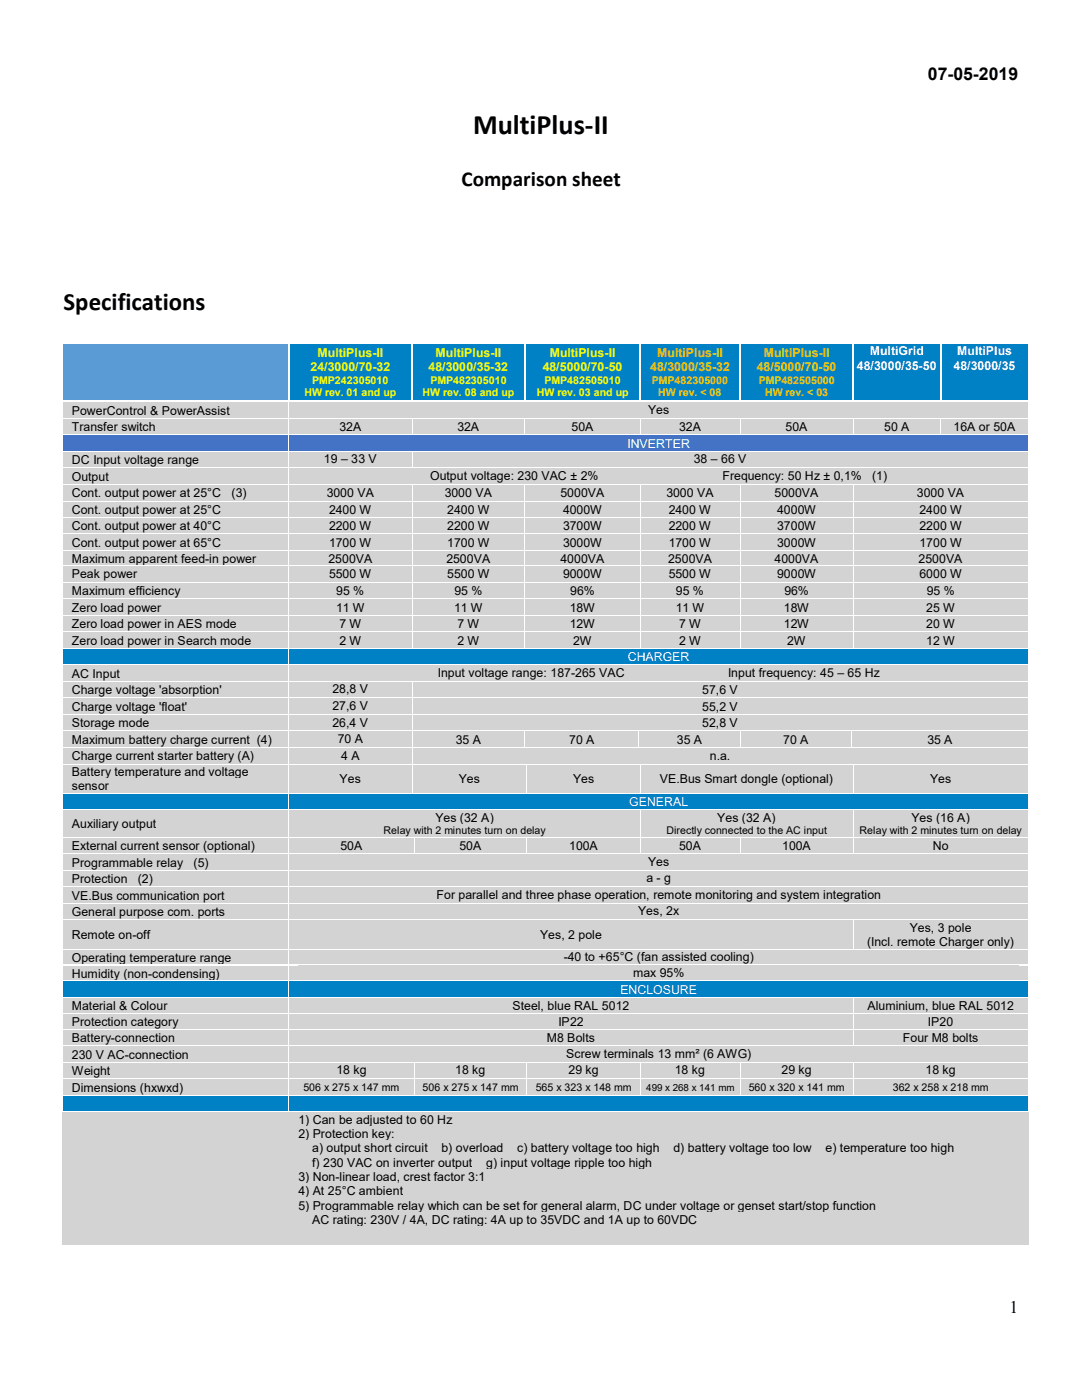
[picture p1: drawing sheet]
<svg xmlns="http://www.w3.org/2000/svg" width="216mm" height="279mm" viewBox="0 0 216 279" stroke-linecap="round" stroke-linejoin="round" font-family="sans-serif">
<defs><g id="words">
<text font-size="5.6" x="94.4" y="26.8">MultiPlus-II</text>
<text font-size="5" x="12.7" y="61.9">Specifications</text>
<text font-size="4.2" x="92.1" y="37.1">Comparison sheet</text>
<g font-size="3.5">
<text x="185.2" y="16">07-05-2019</text>
<text x="201.4" y="262.1">1</text>
</g>
<g font-size="2.5" fill="#ff0">
<text x="63.4" y="71.3">MultiPlus-II</text>
<text x="86.9" y="71.3">MultiPlus-II</text>
<text x="109.7" y="71.3">MultiPlus-II</text>
<text x="62" y="74.1">24/3000/70-32</text>
<text x="85.5" y="74.1">48/3000/35-32</text>
<text x="108.3" y="74.1">48/5000/70-50</text>
</g>
<g font-size="2.5" fill="#ffc000">
<text x="131.1" y="71.3">MultiPlus-II</text>
<text x="152.4" y="71.3">MultiPlus-II</text>
<text x="129.8" y="74.1">48/3000/35-32</text>
<text x="151" y="74.1">48/5000/70-50</text>
</g>
<g font-size="2.5" fill="#fff">
<text x="173.6" y="70.9">MultiGrid</text>
<text x="191" y="70.9">MultiPlus</text>
<text x="171" y="73.7">48/3000/35-50</text>
<text x="190.3" y="73.7">48/3000/35</text>
<text x="125.2" y="89.3">INVERTER</text>
<text x="125.3" y="132">CHARGER</text>
<text x="125.6" y="160.9">GENERAL</text>
<text x="123.8" y="198.3">ENCLOSURE</text>
</g>
<g font-size="2.5">
<text x="14.4" y="82.8">PowerControl &amp; PowerAssist</text>
<text x="129.3" y="82.6">Yes</text>
<text x="14.4" y="86">Transfer switch</text>
<text x="67.7" y="86">32A</text>
<text x="91.3" y="86">32A</text>
<text x="114" y="86">50A</text>
<text x="135.5" y="86">32A</text>
<text x="156.8" y="86">50A</text>
<text x="176.4" y="86">50 A</text>
<text x="190.3" y="86">16A or 50A</text>
<text x="14.4" y="92.6">DC Input voltage range</text>
<text x="14.4" y="95.9">Output</text>
<text x="64.6" y="92.5">19 – 33 V</text>
<text x="85.9" y="95.8">Output voltage: 230 VAC ± 2%</text>
<text x="138.4" y="92.5">38 – 66 V</text>
<text x="144.1" y="95.8">Frequency: 50 Hz ± 0,1%</text>
<text x="174" y="95.8">(1)</text>
<text x="14.4" y="99.2">Cont. output power at 25°C</text>
<text x="46.2" y="99.2">(3)</text>
<text x="65.2" y="99.2">3000 VA</text>
<text x="88.7" y="99.2">3000 VA</text>
<text x="111.8" y="99.2">5000VA</text>
<text x="133" y="99.2">3000 VA</text>
<text x="154.6" y="99.2">5000VA</text>
<text x="183" y="99.2">3000 VA</text>
<text x="14.4" y="102.5">Cont. output power at 25°C</text>
<text x="14.4" y="105.8">Cont. output power at 40°C</text>
<text x="65.7" y="102.5">2400 W</text>
<text x="65.7" y="105.8">2200 W</text>
<text x="89.2" y="102.5">2400 W</text>
<text x="89.2" y="105.8">2200 W</text>
<text x="112.4" y="102.5">4000W</text>
<text x="112.4" y="105.8">3700W</text>
<text x="133.4" y="102.5">2400 W</text>
<text x="133.4" y="105.8">2200 W</text>
<text x="155.1" y="102.5">4000W</text>
<text x="155.1" y="105.8">3700W</text>
<text x="183.5" y="102.5">2400 W</text>
<text x="183.5" y="105.8">2200 W</text>
<text x="14.4" y="109.1">Cont. output power at 65°C</text>
<text x="14.4" y="112.3">Maximum apparent feed-in power</text>
<text x="65.5" y="112.3">2500VA</text>
<text x="65.7" y="109.1">1700 W</text>
<text x="89.1" y="112.3">2500VA</text>
<text x="89.2" y="109.1">1700 W</text>
<text x="111.8" y="112.3">4000VA</text>
<text x="112.4" y="109.1">3000W</text>
<text x="133.3" y="112.3">2500VA</text>
<text x="133.4" y="109.1">1700 W</text>
<text x="154.6" y="112.3">4000VA</text>
<text x="155.1" y="109.1">3000W</text>
<text x="183.3" y="112.3">2500VA</text>
<text x="183.5" y="109.1">1700 W</text>
<text x="14.4" y="115.4">Peak power</text>
<text x="14.4" y="118.7">Maximum efficiency</text>
<text x="65.7" y="115.4">5500 W</text>
<text x="67.1" y="118.7">95 %</text>
<text x="89.2" y="115.4">5500 W</text>
<text x="90.7" y="118.7">95 %</text>
<text x="112.4" y="115.4">9000W</text>
<text x="113.8" y="118.7">96%</text>
<text x="133.4" y="115.4">5500 W</text>
<text x="134.9" y="118.7">95 %</text>
<text x="155.1" y="115.4">9000W</text>
<text x="156.5" y="118.7">96%</text>
<text x="183.5" y="115.4">6000 W</text>
<text x="184.9" y="118.7">95 %</text>
<text x="14.4" y="122">Zero load power</text>
<text x="14.4" y="125.3">Zero load power in AES mode</text>
<text x="67.1" y="122">11 W</text>
<text x="67.7" y="125.3">7 W</text>
<text x="90.6" y="122">11 W</text>
<text x="91.3" y="125.3">7 W</text>
<text x="113.7" y="122">18W</text>
<text x="113.7" y="125.3">12W</text>
<text x="134.8" y="122">11 W</text>
<text x="135.5" y="125.3">7 W</text>
<text x="156.4" y="122">18W</text>
<text x="156.4" y="125.3">12W</text>
<text x="184.8" y="122">25 W</text>
<text x="184.8" y="125.3">20 W</text>
<text x="14.4" y="128.7">Zero load power in Search mode</text>
<text x="67.7" y="128.7">2 W</text>
<text x="91.3" y="128.7">2 W</text>
<text x="114.4" y="128.7">2W</text>
<text x="135.5" y="128.7">2 W</text>
<text x="157.1" y="128.7">2W</text>
<text x="184.8" y="128.7">12 W</text>
<text x="14.4" y="135.3">AC Input</text>
<text x="87.3" y="135.1">Input voltage range: 187-265 VAC</text>
<text x="145.3" y="135.1">Input frequency: 45 – 65 Hz</text>
<text x="14.4" y="138.5">Charge voltage 'absorption'</text>
<text x="14.4" y="141.8">Charge voltage 'float'</text>
<text x="66.3" y="138.4">28,8 V</text>
<text x="66.3" y="141.7">27,6 V</text>
<text x="140.1" y="138.5">57,6 V</text>
<text x="140.1" y="141.8">55,2 V</text>
<text x="14.4" y="145.1">Storage mode</text>
<text x="14.4" y="148.4">Maximum battery charge current (4)</text>
<text x="66.3" y="145">26,4 V</text>
<text x="67.4" y="148.3">70 A</text>
<text x="90.9" y="148.4">35 A</text>
<text x="113.6" y="148.4">70 A</text>
<text x="135.1" y="148.4">35 A</text>
<text x="140.1" y="145.1">52,8 V</text>
<text x="156.3" y="148.4">70 A</text>
<text x="185" y="148.4">35 A</text>
<text x="14.4" y="151.7">Charge current starter battery (A)</text>
<text x="14.4" y="154.9">Battery temperature and voltage</text>
<text x="68.1" y="151.6">4 A</text>
<text x="141.6" y="151.7">n.a.</text>
<text x="14.4" y="157.7">sensor</text>
<text x="67.8" y="156.3">Yes</text>
<text x="91.6" y="156.3">Yes</text>
<text x="114.3" y="156.3">Yes</text>
<text x="131.7" y="156.3">VE.Bus Smart dongle (optional)</text>
<text x="185.6" y="156.3">Yes</text>
<text x="14.4" y="165.3">Auxiliary output</text>
<text x="86.9" y="164">Yes (32 A)</text>
<text x="143.1" y="164">Yes (32 A)</text>
<text x="181.9" y="164">Yes (16 A)</text>
<text x="14.4" y="169.6">External current sensor (optional)</text>
<text x="14.4" y="172.9">Programmable relay</text>
<text x="38.6" y="172.9">(5)</text>
<text x="67.9" y="169.6">50A</text>
<text x="91.7" y="169.6">50A</text>
<text x="113.6" y="169.6">100A</text>
<text x="129.3" y="172.8">Yes</text>
<text x="135.5" y="169.6">50A</text>
<text x="156.1" y="169.6">100A</text>
<text x="186.1" y="169.6">No</text>
<text x="14.4" y="176.2">Protection</text>
<text x="14.4" y="179.5">VE.Bus communication port</text>
<text x="27.5" y="176.2">(2)</text>
<text x="87.1" y="179.4">For parallel and three phase operation, remote monitoring and system integration</text>
<text x="129" y="176.1">a - g</text>
<text x="14.4" y="182.8">General purpose com. ports</text>
<text x="127.3" y="182.7">Yes, 2x</text>
<text x="181.5" y="186">Yes, 3 pole</text>
<text x="14.4" y="187.4">Remote on-off</text>
<text x="14.4" y="191.9">Operating temperature range</text>
<text x="107.8" y="187.4">Yes, 2 pole</text>
<text x="112.5" y="191.9">-40 to +65°C (fan assisted cooling)</text>
<text x="173" y="188.8">(Incl. remote Charger only)</text>
<text x="14.4" y="195.1">Humidity (non-condensing)</text>
<text x="126.3" y="195">max 95%</text>
<text x="14.4" y="201.5">Material &amp; Colour</text>
<text x="102.3" y="201.5">Steel, blue RAL 5012</text>
<text x="173.1" y="201.5">Aluminium, blue RAL 5012</text>
<text x="14.4" y="204.7">Protection category</text>
<text x="14.4" y="208">Battery-connection</text>
<text x="109.1" y="207.9">M8 Bolts</text>
<text x="111.4" y="204.7">IP22</text>
<text x="180.2" y="208">Four M8 bolts</text>
<text x="185.2" y="204.7">IP20</text>
<text x="14.4" y="211.3">230 V AC-connection</text>
<text x="14.4" y="214.6">Weight</text>
<text x="67.1" y="214.4">18 kg</text>
<text x="90.8" y="214.4">18 kg</text>
<text x="113" y="211.1">Screw terminals 13 mm² (6 AWG)</text>
<text x="113.5" y="214.4">29 kg</text>
<text x="134.7" y="214.4">18 kg</text>
<text x="156" y="214.4">29 kg</text>
<text x="184.7" y="214.4">18 kg</text>
<text x="14.4" y="217.9">Dimensions (hxwxd)</text>
<text x="59.6" y="224.3">1) Can be adjusted to 60 Hz</text>
<text x="59.6" y="227.2">2) Protection key:</text>
<text x="62.3" y="230">a) output short circuit</text>
<text x="62.3" y="232.8">f) 230 VAC on inverter output</text>
<text x="88.1" y="230">b) overload</text>
<text x="97" y="232.8">g) input voltage ripple too high</text>
<text x="103.2" y="230">c) battery voltage too high</text>
<text x="134.4" y="230">d) battery voltage too low</text>
<text x="164.7" y="230">e) temperature too high</text>
<text x="59.6" y="235.7">3) Non-linear load, crest factor 3:1</text>
<text x="59.6" y="238.5">4) At 25°C ambient</text>
<text x="59.6" y="241.4">5) Programmable relay which can be set for general alarm, DC under voltage or genset start/stop function</text>
<text x="62.3" y="244.2">AC rating: 230V / 4A, DC rating: 4A up to 35VDC and 1A up to 60VDC</text>
</g>
<g font-size="2.1" fill="#ff0">
<text x="62.3" y="76.6">PMP242305010</text>
<text x="85.9" y="76.6">PMP482305010</text>
<text x="108.7" y="76.6">PMP482505010</text>
<text x="60.7" y="79.1">HW rev. 01 and up</text>
<text x="84.3" y="79.1">HW rev. 08 and up</text>
<text x="107.1" y="79.1">HW rev. 03 and up</text>
</g>
<g font-size="2.1" fill="#ffc000">
<text x="130.1" y="76.6">PMP482305000</text>
<text x="151.4" y="76.6">PMP482505000</text>
<text x="131.4" y="79.1">HW rev. &lt; 08</text>
<text x="152.7" y="79.1">HW rev. &lt; 03</text>
</g>
<g font-size="2.1">
<text x="76.5" y="166.5">Relay with 2 minutes turn on delay</text>
<text x="133" y="166.5">Directly connected to the AC input</text>
<text x="171.5" y="166.5">Relay with 2 minutes turn on delay</text>
<text x="60.5" y="217.7">506 x 275 x 147 mm</text>
<text x="84.3" y="217.7">506 x 275 x 147 mm</text>
<text x="106.9" y="217.7">565 x 323 x 148 mm</text>
<text x="149.4" y="217.7">560 x 320 x 141 mm</text>
<text x="178.1" y="217.7">362 x 258 x 218 mm</text>
</g>
<text font-size="1.9" x="128.9" y="217.7">499 x 268 x 141 mm</text>
</g></defs>
<g fill="#5b9bd5">
<path d="M12.6 68.6h25.3v11.3h-25.3z" fill-rule="evenodd"/>
<path d="M14.4 72.8h21.6v2.9h-21.6z" fill-rule="evenodd"/>
<path d="M37.9 68.6h19.6v11.3h-19.6z" fill-rule="evenodd"/>
<path d="M39.8 72.8h16v2.9h-16z" fill-rule="evenodd"/>
</g>
<g fill="#0081c6">
<path d="M57.8 68.6h24.2v11.3h-24.2z" fill-rule="evenodd"/>
<path d="M59.6 69h20.7v2.8h-20.7z" fill-rule="evenodd"/>
<path d="M59.6 71.8h20.7v2.8h-20.7z" fill-rule="evenodd"/>
<path d="M59.6 74.6h20.7v2.5h-20.7z" fill-rule="evenodd"/>
<path d="M59.6 77.1h20.7v2.4h-20.7z" fill-rule="evenodd"/>
<path d="M82.4 68.6h22.2v11.3h-22.2z" fill-rule="evenodd"/>
<path d="M84.1 69h18.8v2.8h-18.8z" fill-rule="evenodd"/>
<path d="M84.1 71.8h18.8v2.8h-18.8z" fill-rule="evenodd"/>
<path d="M84.1 74.6h18.8v2.5h-18.8z" fill-rule="evenodd"/>
<path d="M84.1 77.1h18.8v2.4h-18.8z" fill-rule="evenodd"/>
<path d="M104.9 68.6h22.7v11.3h-22.7z" fill-rule="evenodd"/>
<path d="M106.7 69h19.1v2.8h-19.1z" fill-rule="evenodd"/>
<path d="M106.7 71.8h19.1v2.8h-19.1z" fill-rule="evenodd"/>
<path d="M106.7 74.6h19.1v2.5h-19.1z" fill-rule="evenodd"/>
<path d="M106.7 77.1h19.1v2.4h-19.1z" fill-rule="evenodd"/>
<path d="M127.9 68.6h19.7v11.3h-19.7z" fill-rule="evenodd"/>
<path d="M129.6 69h16.2v2.8h-16.2z" fill-rule="evenodd"/>
<path d="M129.6 71.8h16.2v2.8h-16.2z" fill-rule="evenodd"/>
<path d="M129.6 74.6h16.2v2.5h-16.2z" fill-rule="evenodd"/>
<path d="M129.6 77.1h16.2v2.4h-16.2z" fill-rule="evenodd"/>
<path d="M147.9 68.6h22.2v11.3h-22.2z" fill-rule="evenodd"/>
<path d="M149.6 69h18.7v2.8h-18.7z" fill-rule="evenodd"/>
<path d="M149.6 71.8h18.7v2.8h-18.7z" fill-rule="evenodd"/>
<path d="M149.6 74.6h18.7v2.5h-18.7z" fill-rule="evenodd"/>
<path d="M149.6 77.1h18.7v2.4h-18.7z" fill-rule="evenodd"/>
<path d="M170.4 68.6h17.2v11.3h-17.2z" fill-rule="evenodd"/>
<path d="M187.9 68.6h17.2v11.3h-17.2z" fill-rule="evenodd"/>
<path d="M189.7 71.4h13.6v2.9h-13.6z" fill-rule="evenodd"/>
<path d="M189.7 74.3h13.6v2.8h-13.6z" fill-rule="evenodd"/>
</g>
<g fill="#0081c6">
<path d="M170.4 68.6h17.2v2.8h-17.2z"/>
<path d="M170.4 71.4h17.2v2.9h-17.2z"/>
<path d="M170.4 74.3h17.2v2.8h-17.2z"/>
<path d="M170.4 77.1h17.2v2.8h-17.2z"/>
<path d="M189.7 68.6h13.6v2.8h-13.6z"/>
<path d="M189.7 77.1h13.6v2.8h-13.6z"/>
</g>
<g fill="#fff">
<path d="M12.3 68.2h.3v.3h-.3z"/>
<path d="M12.6 68.2h25.3v.3h-25.3z"/>
<path d="M37.9 68.2h.4v.3h-.4z"/>
<path d="M38.3 68.2h19.1v.3h-19.1z"/>
<path d="M57.4 68.2h.4v.3h-.4z"/>
<path d="M57.8 68.2h24.2v.3h-24.2z"/>
<path d="M82 68.2h.4v.3h-.4z"/>
<path d="M82.4 68.2h22.2v.3h-22.2z"/>
<path d="M104.6 68.2h.3v.3h-.3z"/>
<path d="M104.9 68.2h22.7v.3h-22.7z"/>
<path d="M127.6 68.2h.3v.3h-.3z"/>
<path d="M127.9 68.2h19.7v.3h-19.7z"/>
<path d="M147.6 68.2h.3v.3h-.3z"/>
<path d="M147.9 68.2h22.2v.3h-22.2z"/>
<path d="M170.1 68.2h.3v.3h-.3z"/>
<path d="M170.4 68.2h17.2v.3h-17.2z"/>
<path d="M187.6 68.2h.3v.3h-.3z"/>
<path d="M187.9 68.2h17.2v.3h-17.2z"/>
<path d="M205.1 68.2h.3v.3h-.3z"/>
<path d="M12.3 68.5h.3v11.4h-.3z"/>
<path d="M57.4 68.5h.4v11.4h-.4z"/>
<path d="M82 68.5h.4v11.4h-.4z"/>
<path d="M104.6 68.5h.3v11.4h-.3z"/>
<path d="M127.6 68.5h.3v11.4h-.3z"/>
<path d="M147.6 68.5h.3v11.4h-.3z"/>
<path d="M170.1 68.5h.3v11.4h-.3z"/>
<path d="M187.6 68.5h.3v11.4h-.3z"/>
<path d="M205.1 68.5h.3v11.4h-.3z"/>
</g>
<g fill="#d3d3d3">
<path d="M12.5 80.3h45.1v3.1h-45.1z" fill-rule="evenodd"/>
<path d="M57.7 80.3h147.4v3.1h-147.4z" fill-rule="evenodd"/>
</g>
<g fill="#d3d3d3">
<path d="M14.4 80.4h41.4v2.9h-41.4z"/>
<path d="M59.6 80.3h143.7v2.8h-143.7z"/>
</g>
<g fill="#fff">
<path d="M12.3 79.9h.3v.4h-.3z"/>
<path d="M12.6 79.9h.4v.4h-.4z"/>
<path d="M13 79.9h24.9v.4h-24.9z"/>
<path d="M37.9 79.9h.4v.4h-.4z"/>
<path d="M38.3 79.9h19.1v.4h-19.1z"/>
<path d="M57.4 79.9h.4v.4h-.4z"/>
<path d="M57.8 79.9h.3v.4h-.3z"/>
<path d="M58.1 79.9h23.9v.4h-23.9z"/>
<path d="M82 79.9h.4v.4h-.4z"/>
<path d="M82.4 79.9h22.2v.4h-22.2z"/>
<path d="M104.6 79.9h.3v.4h-.3z"/>
<path d="M104.9 79.9h22.7v.4h-22.7z"/>
<path d="M127.6 79.9h.3v.4h-.3z"/>
<path d="M127.9 79.9h19.7v.4h-19.7z"/>
<path d="M147.6 79.9h.3v.4h-.3z"/>
<path d="M147.9 79.9h22.2v.4h-22.2z"/>
<path d="M170.1 79.9h.3v.4h-.3z"/>
<path d="M170.4 79.9h17.2v.4h-17.2z"/>
<path d="M187.6 79.9h.3v.4h-.3z"/>
<path d="M187.9 79.9h17.2v.4h-17.2z"/>
<path d="M205.1 79.9h.3v.4h-.3z"/>
<path d="M12.4 80.3h.1v3.1h-.1z"/>
<path d="M57.5 80.3h.2v3.1h-.2z"/>
<path d="M205.1 80.3h.2v3.1h-.2z"/>
</g>
<g fill="#d3d3d3">
<path d="M12.5 83.6h45.1v3.1h-45.1z" fill-rule="evenodd"/>
<path d="M57.7 83.6h24.4v3.1h-24.4z" fill-rule="evenodd"/>
<path d="M82.3 83.6h22.3v3.1h-22.3z" fill-rule="evenodd"/>
<path d="M104.9 83.6h22.7v3.1h-22.7z" fill-rule="evenodd"/>
<path d="M127.8 83.6h19.9v3.1h-19.9z" fill-rule="evenodd"/>
<path d="M147.8 83.6h22.3v3.1h-22.3z" fill-rule="evenodd"/>
<path d="M170.3 83.6h17.4v3.1h-17.4z" fill-rule="evenodd"/>
<path d="M187.8 83.6h17.3v3.1h-17.3z" fill-rule="evenodd"/>
</g>
<g fill="#d3d3d3">
<path d="M14.4 83.7h41.4v2.9h-41.4z"/>
<path d="M59.6 83.7h20.7v2.9h-20.7z"/>
<path d="M84.1 83.7h18.8v2.9h-18.8z"/>
<path d="M106.7 83.7h19.1v2.9h-19.1z"/>
<path d="M129.6 83.7h16.2v2.9h-16.2z"/>
<path d="M149.6 83.7h18.7v2.9h-18.7z"/>
<path d="M172.1 83.7h13.7v2.9h-13.7z"/>
<path d="M189.7 83.7h13.6v2.9h-13.6z"/>
</g>
<g fill="#fff">
<path d="M12.4 83.4h.1v.2h-.1z"/>
<path d="M12.5 83.4h45v.2h-45z"/>
<path d="M57.5 83.4h.2v.2h-.2z"/>
<path d="M57.7 83.4h24.4v.2h-24.4z"/>
<path d="M82.1 83.4h.2v.2h-.2z"/>
<path d="M82.3 83.4h22.3v.2h-22.3z"/>
<path d="M104.6 83.4h.2v.2h-.2z"/>
<path d="M104.8 83.4h22.8v.2h-22.8z"/>
<path d="M127.6 83.4h.2v.2h-.2z"/>
<path d="M127.8 83.4h19.9v.2h-19.9z"/>
<path d="M147.7 83.4h.1v.2h-.1z"/>
<path d="M147.8 83.4h22.3v.2h-22.3z"/>
<path d="M170.1 83.4h.2v.2h-.2z"/>
<path d="M170.3 83.4h17.4v.2h-17.4z"/>
<path d="M187.7 83.4h.1v.2h-.1z"/>
<path d="M187.8 83.4h17.3v.2h-17.3z"/>
<path d="M205.1 83.4h.2v.2h-.2z"/>
<path d="M12.4 83.6h.1v3.1h-.1z"/>
<path d="M57.5 83.6h.2v3.1h-.2z"/>
<path d="M82.1 83.6h.2v3.1h-.2z"/>
<path d="M104.6 83.6h.2v3.1h-.2z"/>
<path d="M127.6 83.6h.2v3.1h-.2z"/>
<path d="M147.7 83.6h.1v3.1h-.1z"/>
<path d="M170.1 83.6h.2v3.1h-.2z"/>
<path d="M187.7 83.6h.1v3.1h-.1z"/>
<path d="M205.1 83.6h.2v3.1h-.2z"/>
</g>
<g fill="#4472c4">
<path d="M12.5 86.9h45.1v3.1h-45.1z" fill-rule="evenodd"/>
<path d="M57.7 86.9h147.4v3.1h-147.4z" fill-rule="evenodd"/>
</g>
<g fill="#4472c4">
<path d="M14.4 86.9h41.4v2.8h-41.4z"/>
<path d="M59.6 87h143.7v2.8h-143.7z"/>
</g>
<g fill="#fff">
<path d="M12.4 86.7h.1v.2h-.1z"/>
<path d="M12.5 86.7h45v.2h-45z"/>
<path d="M57.5 86.7h.2v.2h-.2z"/>
<path d="M57.7 86.7h24.4v.2h-24.4z"/>
<path d="M82.1 86.7h.2v.2h-.2z"/>
<path d="M82.3 86.7h22.3v.2h-22.3z"/>
<path d="M104.6 86.7h.2v.2h-.2z"/>
<path d="M104.8 86.7h22.8v.2h-22.8z"/>
<path d="M127.6 86.7h.2v.2h-.2z"/>
<path d="M127.8 86.7h19.9v.2h-19.9z"/>
<path d="M147.7 86.7h.1v.2h-.1z"/>
<path d="M147.8 86.7h22.3v.2h-22.3z"/>
<path d="M170.1 86.7h.2v.2h-.2z"/>
<path d="M170.3 86.7h17.4v.2h-17.4z"/>
<path d="M187.7 86.7h.1v.2h-.1z"/>
<path d="M187.8 86.7h17.3v.2h-17.3z"/>
<path d="M205.1 86.7h.2v.2h-.2z"/>
<path d="M12.4 86.9h.1v3.1h-.1z"/>
<path d="M57.5 86.9h.2v3.1h-.2z"/>
<path d="M205.1 86.9h.2v3.1h-.2z"/>
</g>
<g fill="#d3d3d3">
<path d="M12.5 90.2h45.1v3.1h-45.1z" fill-rule="evenodd"/>
<path d="M57.7 90.2h24.4v3.1h-24.4z" fill-rule="evenodd"/>
<path d="M82.3 90.2h122.8v3.1h-122.8z" fill-rule="evenodd"/>
</g>
<g fill="#d3d3d3">
<path d="M14.4 90.3h41.4v2.8h-41.4z"/>
<path d="M59.6 90.2h20.7v2.8h-20.7z"/>
<path d="M84.1 90.2h119.2v2.8h-119.2z"/>
</g>
<g fill="#fff">
<path d="M12.4 90h.1v.2h-.1z"/>
<path d="M12.5 90h45v.2h-45z"/>
<path d="M57.5 90h.2v.2h-.2z"/>
<path d="M57.7 90h24.4v.2h-24.4z"/>
<path d="M82.1 90h.2v.2h-.2z"/>
<path d="M82.3 90h122.8v.2h-122.8z"/>
<path d="M205.1 90h.2v.2h-.2z"/>
<path d="M12.4 90.2h.1v3.1h-.1z"/>
<path d="M57.5 90.2h.2v3.1h-.2z"/>
<path d="M82.1 90.2h.2v3.1h-.2z"/>
<path d="M205.1 90.2h.2v3.1h-.2z"/>
</g>
<g fill="#d3d3d3">
<path d="M12.5 93.5h45.1v3.1h-45.1z" fill-rule="evenodd"/>
<path d="M57.7 93.5h147.4v3.1h-147.4z" fill-rule="evenodd"/>
</g>
<g fill="#d3d3d3">
<path d="M14.4 93.6h41.4v2.8h-41.4z"/>
<path d="M59.6 93.5h143.7v2.8h-143.7z"/>
</g>
<g fill="#fff">
<path d="M12.4 93.3h.1v.2h-.1z"/>
<path d="M12.5 93.3h45v.2h-45z"/>
<path d="M57.5 93.3h.2v.2h-.2z"/>
<path d="M57.7 93.3h24.4v.2h-24.4z"/>
<path d="M82.1 93.3h.2v.2h-.2z"/>
<path d="M82.3 93.3h122.8v.2h-122.8z"/>
<path d="M205.1 93.3h.2v.2h-.2z"/>
<path d="M12.4 93.5h.1v3.1h-.1z"/>
<path d="M57.5 93.5h.2v3.1h-.2z"/>
<path d="M205.1 93.5h.2v3.1h-.2z"/>
</g>
<g fill="#d3d3d3">
<path d="M12.5 96.8h45.1v3.1h-45.1z" fill-rule="evenodd"/>
<path d="M57.7 96.8h24.4v3.1h-24.4z" fill-rule="evenodd"/>
<path d="M82.3 96.8h22.3v3.1h-22.3z" fill-rule="evenodd"/>
<path d="M104.9 96.8h22.7v3.1h-22.7z" fill-rule="evenodd"/>
<path d="M127.8 96.8h19.9v3.1h-19.9z" fill-rule="evenodd"/>
<path d="M147.8 96.8h22.3v3.1h-22.3z" fill-rule="evenodd"/>
<path d="M170.3 96.8h34.8v3.1h-34.8z" fill-rule="evenodd"/>
</g>
<g fill="#d3d3d3">
<path d="M14.4 96.9h41.4v2.8h-41.4z"/>
<path d="M59.6 96.9h20.7v2.8h-20.7z"/>
<path d="M84.1 96.9h18.8v2.8h-18.8z"/>
<path d="M106.7 96.9h19.1v2.8h-19.1z"/>
<path d="M129.6 96.9h16.2v2.8h-16.2z"/>
<path d="M149.6 96.9h18.7v2.8h-18.7z"/>
<path d="M172.1 96.9h31.2v2.8h-31.2z"/>
</g>
<g fill="#fff">
<path d="M12.4 96.6h.1v.2h-.1z"/>
<path d="M12.5 96.6h45v.2h-45z"/>
<path d="M57.5 96.6h.2v.2h-.2z"/>
<path d="M57.7 96.6h24.4v.2h-24.4z"/>
<path d="M82.1 96.6h.2v.2h-.2z"/>
<path d="M82.3 96.6h22.3v.2h-22.3z"/>
<path d="M104.6 96.6h.2v.2h-.2z"/>
<path d="M104.8 96.6h22.8v.2h-22.8z"/>
<path d="M127.6 96.6h.2v.2h-.2z"/>
<path d="M127.8 96.6h19.9v.2h-19.9z"/>
<path d="M147.7 96.6h.1v.2h-.1z"/>
<path d="M147.8 96.6h22.3v.2h-22.3z"/>
<path d="M170.1 96.6h.2v.2h-.2z"/>
<path d="M170.3 96.6h34.8v.2h-34.8z"/>
<path d="M205.1 96.6h.2v.2h-.2z"/>
<path d="M12.4 96.8h.1v3.1h-.1z"/>
<path d="M57.5 96.8h.2v3.1h-.2z"/>
<path d="M82.1 96.8h.2v3.1h-.2z"/>
<path d="M104.6 96.8h.2v3.1h-.2z"/>
<path d="M127.6 96.8h.2v3.1h-.2z"/>
<path d="M147.7 96.8h.1v3.1h-.1z"/>
<path d="M170.1 96.8h.2v3.1h-.2z"/>
<path d="M205.1 96.8h.2v3.1h-.2z"/>
</g>
<g fill="#d3d3d3">
<path d="M12.5 100.1h45.1v3.1h-45.1z" fill-rule="evenodd"/>
<path d="M57.7 100.1h24.4v3.1h-24.4z" fill-rule="evenodd"/>
<path d="M82.3 100.1h22.3v3.1h-22.3z" fill-rule="evenodd"/>
<path d="M104.9 100.1h22.7v3.1h-22.7z" fill-rule="evenodd"/>
<path d="M127.8 100.1h19.9v3.1h-19.9z" fill-rule="evenodd"/>
<path d="M147.8 100.1h22.3v3.1h-22.3z" fill-rule="evenodd"/>
<path d="M170.3 100.1h34.8v3.1h-34.8z" fill-rule="evenodd"/>
</g>
<g fill="#d3d3d3">
<path d="M14.4 100.2h41.4v2.8h-41.4z"/>
<path d="M59.6 100.2h20.7v2.8h-20.7z"/>
<path d="M84.1 100.2h18.8v2.8h-18.8z"/>
<path d="M106.7 100.2h19.1v2.8h-19.1z"/>
<path d="M129.6 100.2h16.2v2.8h-16.2z"/>
<path d="M149.6 100.2h18.7v2.8h-18.7z"/>
<path d="M172.1 100.2h31.2v2.8h-31.2z"/>
</g>
<g fill="#fff">
<path d="M12.4 99.9h.1v.2h-.1z"/>
<path d="M12.5 99.9h45v.2h-45z"/>
<path d="M57.5 99.9h.2v.2h-.2z"/>
<path d="M57.7 99.9h24.4v.2h-24.4z"/>
<path d="M82.1 99.9h.2v.2h-.2z"/>
<path d="M82.3 99.9h22.3v.2h-22.3z"/>
<path d="M104.6 99.9h.2v.2h-.2z"/>
<path d="M104.8 99.9h22.8v.2h-22.8z"/>
<path d="M127.6 99.9h.2v.2h-.2z"/>
<path d="M127.8 99.9h19.9v.2h-19.9z"/>
<path d="M147.7 99.9h.1v.2h-.1z"/>
<path d="M147.8 99.9h22.3v.2h-22.3z"/>
<path d="M170.1 99.9h.2v.2h-.2z"/>
<path d="M170.3 99.9h34.8v.2h-34.8z"/>
<path d="M205.1 99.9h.2v.2h-.2z"/>
<path d="M12.4 100.1h.1v3.1h-.1z"/>
<path d="M57.5 100.1h.2v3.1h-.2z"/>
<path d="M82.1 100.1h.2v3.1h-.2z"/>
<path d="M104.6 100.1h.2v3.1h-.2z"/>
<path d="M127.6 100.1h.2v3.1h-.2z"/>
<path d="M147.7 100.1h.1v3.1h-.1z"/>
<path d="M170.1 100.1h.2v3.1h-.2z"/>
<path d="M205.1 100.1h.2v3.1h-.2z"/>
</g>
<g fill="#d3d3d3">
<path d="M12.5 103.4h45.1v3.1h-45.1z" fill-rule="evenodd"/>
<path d="M57.7 103.4h24.4v3.1h-24.4z" fill-rule="evenodd"/>
<path d="M82.3 103.4h22.3v3.1h-22.3z" fill-rule="evenodd"/>
<path d="M104.9 103.4h22.7v3.1h-22.7z" fill-rule="evenodd"/>
<path d="M127.8 103.4h19.9v3.1h-19.9z" fill-rule="evenodd"/>
<path d="M147.8 103.4h22.3v3.1h-22.3z" fill-rule="evenodd"/>
<path d="M170.3 103.4h34.8v3.1h-34.8z" fill-rule="evenodd"/>
</g>
<g fill="#d3d3d3">
<path d="M14.4 103.5h41.4v2.8h-41.4z"/>
<path d="M59.6 103.5h20.7v2.8h-20.7z"/>
<path d="M84.1 103.5h18.8v2.8h-18.8z"/>
<path d="M106.7 103.5h19.1v2.8h-19.1z"/>
<path d="M129.6 103.5h16.2v2.8h-16.2z"/>
<path d="M149.6 103.5h18.7v2.8h-18.7z"/>
<path d="M172.1 103.5h31.2v2.8h-31.2z"/>
</g>
<g fill="#fff">
<path d="M12.4 103.2h.1v.1h-.1z"/>
<path d="M12.5 103.2h45v.1h-45z"/>
<path d="M57.5 103.2h.2v.1h-.2z"/>
<path d="M57.7 103.2h24.4v.1h-24.4z"/>
<path d="M82.1 103.2h.2v.1h-.2z"/>
<path d="M82.3 103.2h22.3v.1h-22.3z"/>
<path d="M104.6 103.2h.2v.1h-.2z"/>
<path d="M104.8 103.2h22.8v.1h-22.8z"/>
<path d="M127.6 103.2h.2v.1h-.2z"/>
<path d="M127.8 103.2h19.9v.1h-19.9z"/>
<path d="M147.7 103.2h.1v.1h-.1z"/>
<path d="M147.8 103.2h22.3v.1h-22.3z"/>
<path d="M170.1 103.2h.2v.1h-.2z"/>
<path d="M170.3 103.2h34.8v.1h-34.8z"/>
<path d="M205.1 103.2h.2v.1h-.2z"/>
<path d="M12.4 103.3h.1v3.2h-.1z"/>
<path d="M57.5 103.3h.2v3.2h-.2z"/>
<path d="M82.1 103.3h.2v3.2h-.2z"/>
<path d="M104.6 103.3h.2v3.2h-.2z"/>
<path d="M127.6 103.3h.2v3.2h-.2z"/>
<path d="M147.7 103.3h.1v3.2h-.1z"/>
<path d="M170.1 103.3h.2v3.2h-.2z"/>
<path d="M205.1 103.3h.2v3.2h-.2z"/>
</g>
<g fill="#d3d3d3">
<path d="M12.5 106.7h45.1v3.1h-45.1z" fill-rule="evenodd"/>
<path d="M57.7 106.7h24.4v3.1h-24.4z" fill-rule="evenodd"/>
<path d="M82.3 106.7h22.3v3.1h-22.3z" fill-rule="evenodd"/>
<path d="M104.9 106.7h22.7v3.1h-22.7z" fill-rule="evenodd"/>
<path d="M127.8 106.7h19.9v3.1h-19.9z" fill-rule="evenodd"/>
<path d="M147.8 106.7h22.3v3.1h-22.3z" fill-rule="evenodd"/>
<path d="M170.3 106.7h34.8v3.1h-34.8z" fill-rule="evenodd"/>
</g>
<g fill="#d3d3d3">
<path d="M14.4 106.8h41.4v2.8h-41.4z"/>
<path d="M59.6 106.8h20.7v2.8h-20.7z"/>
<path d="M84.1 106.8h18.8v2.8h-18.8z"/>
<path d="M106.7 106.8h19.1v2.8h-19.1z"/>
<path d="M129.6 106.8h16.2v2.8h-16.2z"/>
<path d="M149.6 106.8h18.7v2.8h-18.7z"/>
<path d="M172.1 106.8h31.2v2.8h-31.2z"/>
</g>
<g fill="#fff">
<path d="M12.4 106.5h.1v.1h-.1z"/>
<path d="M12.5 106.5h45v.1h-45z"/>
<path d="M57.5 106.5h.2v.1h-.2z"/>
<path d="M57.7 106.5h24.4v.1h-24.4z"/>
<path d="M82.1 106.5h.2v.1h-.2z"/>
<path d="M82.3 106.5h22.3v.1h-22.3z"/>
<path d="M104.6 106.5h.2v.1h-.2z"/>
<path d="M104.8 106.5h22.8v.1h-22.8z"/>
<path d="M127.6 106.5h.2v.1h-.2z"/>
<path d="M127.8 106.5h19.9v.1h-19.9z"/>
<path d="M147.7 106.5h.1v.1h-.1z"/>
<path d="M147.8 106.5h22.3v.1h-22.3z"/>
<path d="M170.1 106.5h.2v.1h-.2z"/>
<path d="M170.3 106.5h34.8v.1h-34.8z"/>
<path d="M205.1 106.5h.2v.1h-.2z"/>
<path d="M12.4 106.6h.1v3.2h-.1z"/>
<path d="M57.5 106.6h.2v3.2h-.2z"/>
<path d="M82.1 106.6h.2v3.2h-.2z"/>
<path d="M104.6 106.6h.2v3.2h-.2z"/>
<path d="M127.6 106.6h.2v3.2h-.2z"/>
<path d="M147.7 106.6h.1v3.2h-.1z"/>
<path d="M170.1 106.6h.2v3.2h-.2z"/>
<path d="M205.1 106.6h.2v3.2h-.2z"/>
</g>
<g fill="#d3d3d3">
<path d="M12.5 109.9h45.1v2.9h-45.1z" fill-rule="evenodd"/>
<path d="M57.7 109.9h24.4v2.9h-24.4z" fill-rule="evenodd"/>
<path d="M82.3 109.9h22.3v2.9h-22.3z" fill-rule="evenodd"/>
<path d="M104.9 109.9h22.7v2.9h-22.7z" fill-rule="evenodd"/>
<path d="M127.8 109.9h19.9v2.9h-19.9z" fill-rule="evenodd"/>
<path d="M147.8 109.9h22.3v2.9h-22.3z" fill-rule="evenodd"/>
<path d="M170.3 109.9h34.8v2.9h-34.8z" fill-rule="evenodd"/>
</g>
<g fill="#d3d3d3">
<path d="M14.4 109.9h41.4v2.9h-41.4z"/>
<path d="M59.6 109.9h20.7v2.9h-20.7z"/>
<path d="M84.1 109.9h18.8v2.9h-18.8z"/>
<path d="M106.7 109.9h19.1v2.9h-19.1z"/>
<path d="M129.6 109.9h16.2v2.9h-16.2z"/>
<path d="M149.6 109.9h18.7v2.9h-18.7z"/>
<path d="M172.1 109.9h31.2v2.9h-31.2z"/>
</g>
<g fill="#fff">
<path d="M12.4 109.8h.1v.1h-.1z"/>
<path d="M12.5 109.8h45v.1h-45z"/>
<path d="M57.5 109.8h.2v.1h-.2z"/>
<path d="M57.7 109.8h24.4v.1h-24.4z"/>
<path d="M82.1 109.8h.2v.1h-.2z"/>
<path d="M82.3 109.8h22.3v.1h-22.3z"/>
<path d="M104.6 109.8h.2v.1h-.2z"/>
<path d="M104.8 109.8h22.8v.1h-22.8z"/>
<path d="M127.6 109.8h.2v.1h-.2z"/>
<path d="M127.8 109.8h19.9v.1h-19.9z"/>
<path d="M147.7 109.8h.1v.1h-.1z"/>
<path d="M147.8 109.8h22.3v.1h-22.3z"/>
<path d="M170.1 109.8h.2v.1h-.2z"/>
<path d="M170.3 109.8h34.8v.1h-34.8z"/>
<path d="M205.1 109.8h.2v.1h-.2z"/>
<path d="M12.4 109.9h.1v2.9h-.1z"/>
<path d="M57.5 109.9h.2v2.9h-.2z"/>
<path d="M82.1 109.9h.2v2.9h-.2z"/>
<path d="M104.6 109.9h.2v2.9h-.2z"/>
<path d="M127.6 109.9h.2v2.9h-.2z"/>
<path d="M147.7 109.9h.1v2.9h-.1z"/>
<path d="M170.1 109.9h.2v2.9h-.2z"/>
<path d="M205.1 109.9h.2v2.9h-.2z"/>
</g>
<g fill="#d3d3d3">
<path d="M12.5 113h45.1v3.1h-45.1z" fill-rule="evenodd"/>
<path d="M57.7 113h24.4v3.1h-24.4z" fill-rule="evenodd"/>
<path d="M82.3 113h22.3v3.1h-22.3z" fill-rule="evenodd"/>
<path d="M104.9 113h22.7v3.1h-22.7z" fill-rule="evenodd"/>
<path d="M127.8 113h19.9v3.1h-19.9z" fill-rule="evenodd"/>
<path d="M147.8 113h22.3v3.1h-22.3z" fill-rule="evenodd"/>
<path d="M170.3 113h34.8v3.1h-34.8z" fill-rule="evenodd"/>
</g>
<g fill="#d3d3d3">
<path d="M14.4 113.1h41.4v2.9h-41.4z"/>
<path d="M59.6 113.1h20.7v2.9h-20.7z"/>
<path d="M84.1 113.1h18.8v2.9h-18.8z"/>
<path d="M106.7 113.1h19.1v2.9h-19.1z"/>
<path d="M129.6 113.1h16.2v2.9h-16.2z"/>
<path d="M149.6 113.1h18.7v2.9h-18.7z"/>
<path d="M172.1 113.1h31.2v2.9h-31.2z"/>
</g>
<g fill="#fff">
<path d="M12.4 112.8h.1v.2h-.1z"/>
<path d="M12.5 112.8h45v.2h-45z"/>
<path d="M57.5 112.8h.2v.2h-.2z"/>
<path d="M57.7 112.8h24.4v.2h-24.4z"/>
<path d="M82.1 112.8h.2v.2h-.2z"/>
<path d="M82.3 112.8h22.3v.2h-22.3z"/>
<path d="M104.6 112.8h.2v.2h-.2z"/>
<path d="M104.8 112.8h22.8v.2h-22.8z"/>
<path d="M127.6 112.8h.2v.2h-.2z"/>
<path d="M127.8 112.8h19.9v.2h-19.9z"/>
<path d="M147.7 112.8h.1v.2h-.1z"/>
<path d="M147.8 112.8h22.3v.2h-22.3z"/>
<path d="M170.1 112.8h.2v.2h-.2z"/>
<path d="M170.3 112.8h34.8v.2h-34.8z"/>
<path d="M205.1 112.8h.2v.2h-.2z"/>
<path d="M12.4 113h.1v3.1h-.1z"/>
<path d="M57.5 113h.2v3.1h-.2z"/>
<path d="M82.1 113h.2v3.1h-.2z"/>
<path d="M104.6 113h.2v3.1h-.2z"/>
<path d="M127.6 113h.2v3.1h-.2z"/>
<path d="M147.7 113h.1v3.1h-.1z"/>
<path d="M170.1 113h.2v3.1h-.2z"/>
<path d="M205.1 113h.2v3.1h-.2z"/>
</g>
<g fill="#d3d3d3">
<path d="M12.5 116.3h45.1v3.1h-45.1z" fill-rule="evenodd"/>
<path d="M57.7 116.3h24.4v3.1h-24.4z" fill-rule="evenodd"/>
<path d="M82.3 116.3h22.3v3.1h-22.3z" fill-rule="evenodd"/>
<path d="M104.9 116.3h22.7v3.1h-22.7z" fill-rule="evenodd"/>
<path d="M127.8 116.3h19.9v3.1h-19.9z" fill-rule="evenodd"/>
<path d="M147.8 116.3h22.3v3.1h-22.3z" fill-rule="evenodd"/>
<path d="M170.3 116.3h34.8v3.1h-34.8z" fill-rule="evenodd"/>
</g>
<g fill="#d3d3d3">
<path d="M14.4 116.4h41.4v2.9h-41.4z"/>
<path d="M59.6 116.4h20.7v2.9h-20.7z"/>
<path d="M84.1 116.4h18.8v2.9h-18.8z"/>
<path d="M106.7 116.4h19.1v2.9h-19.1z"/>
<path d="M129.6 116.4h16.2v2.9h-16.2z"/>
<path d="M149.6 116.4h18.7v2.9h-18.7z"/>
<path d="M172.1 116.4h31.2v2.9h-31.2z"/>
</g>
<g fill="#fff">
<path d="M12.4 116.1h.1v.1h-.1z"/>
<path d="M12.5 116.1h45v.1h-45z"/>
<path d="M57.5 116.1h.2v.1h-.2z"/>
<path d="M57.7 116.1h24.4v.1h-24.4z"/>
<path d="M82.1 116.1h.2v.1h-.2z"/>
<path d="M82.3 116.1h22.3v.1h-22.3z"/>
<path d="M104.6 116.1h.2v.1h-.2z"/>
<path d="M104.8 116.1h22.8v.1h-22.8z"/>
<path d="M127.6 116.1h.2v.1h-.2z"/>
<path d="M127.8 116.1h19.9v.1h-19.9z"/>
<path d="M147.7 116.1h.1v.1h-.1z"/>
<path d="M147.8 116.1h22.3v.1h-22.3z"/>
<path d="M170.1 116.1h.2v.1h-.2z"/>
<path d="M170.3 116.1h34.8v.1h-34.8z"/>
<path d="M205.1 116.1h.2v.1h-.2z"/>
<path d="M12.4 116.2h.1v3.2h-.1z"/>
<path d="M57.5 116.2h.2v3.2h-.2z"/>
<path d="M82.1 116.2h.2v3.2h-.2z"/>
<path d="M104.6 116.2h.2v3.2h-.2z"/>
<path d="M127.6 116.2h.2v3.2h-.2z"/>
<path d="M147.7 116.2h.1v3.2h-.1z"/>
<path d="M170.1 116.2h.2v3.2h-.2z"/>
<path d="M205.1 116.2h.2v3.2h-.2z"/>
</g>
<g fill="#d3d3d3">
<path d="M12.5 119.6h45.1v3.1h-45.1z" fill-rule="evenodd"/>
<path d="M57.7 119.6h24.4v3.1h-24.4z" fill-rule="evenodd"/>
<path d="M82.3 119.6h22.3v3.1h-22.3z" fill-rule="evenodd"/>
<path d="M104.9 119.6h22.7v3.1h-22.7z" fill-rule="evenodd"/>
<path d="M127.8 119.6h19.9v3.1h-19.9z" fill-rule="evenodd"/>
<path d="M147.8 119.6h22.3v3.1h-22.3z" fill-rule="evenodd"/>
<path d="M170.3 119.6h34.8v3.1h-34.8z" fill-rule="evenodd"/>
</g>
<g fill="#d3d3d3">
<path d="M14.4 119.7h41.4v2.9h-41.4z"/>
<path d="M59.6 119.7h20.7v2.9h-20.7z"/>
<path d="M84.1 119.7h18.8v2.9h-18.8z"/>
<path d="M106.7 119.7h19.1v2.9h-19.1z"/>
<path d="M129.6 119.7h16.2v2.9h-16.2z"/>
<path d="M149.6 119.7h18.7v2.9h-18.7z"/>
<path d="M172.1 119.7h31.2v2.9h-31.2z"/>
</g>
<g fill="#fff">
<path d="M12.4 119.4h.1v.1h-.1z"/>
<path d="M12.5 119.4h45v.1h-45z"/>
<path d="M57.5 119.4h.2v.1h-.2z"/>
<path d="M57.7 119.4h24.4v.1h-24.4z"/>
<path d="M82.1 119.4h.2v.1h-.2z"/>
<path d="M82.3 119.4h22.3v.1h-22.3z"/>
<path d="M104.6 119.4h.2v.1h-.2z"/>
<path d="M104.8 119.4h22.8v.1h-22.8z"/>
<path d="M127.6 119.4h.2v.1h-.2z"/>
<path d="M127.8 119.4h19.9v.1h-19.9z"/>
<path d="M147.7 119.4h.1v.1h-.1z"/>
<path d="M147.8 119.4h22.3v.1h-22.3z"/>
<path d="M170.1 119.4h.2v.1h-.2z"/>
<path d="M170.3 119.4h34.8v.1h-34.8z"/>
<path d="M205.1 119.4h.2v.1h-.2z"/>
<path d="M12.4 119.5h.1v3.2h-.1z"/>
<path d="M57.5 119.5h.2v3.2h-.2z"/>
<path d="M82.1 119.5h.2v3.2h-.2z"/>
<path d="M104.6 119.5h.2v3.2h-.2z"/>
<path d="M127.6 119.5h.2v3.2h-.2z"/>
<path d="M147.7 119.5h.1v3.2h-.1z"/>
<path d="M170.1 119.5h.2v3.2h-.2z"/>
<path d="M205.1 119.5h.2v3.2h-.2z"/>
</g>
<g fill="#d3d3d3">
<path d="M12.5 122.9h45.1v3.1h-45.1z" fill-rule="evenodd"/>
<path d="M57.7 122.9h24.4v3.1h-24.4z" fill-rule="evenodd"/>
<path d="M82.3 122.9h22.3v3.1h-22.3z" fill-rule="evenodd"/>
<path d="M104.9 122.9h22.7v3.1h-22.7z" fill-rule="evenodd"/>
<path d="M127.8 122.9h19.9v3.1h-19.9z" fill-rule="evenodd"/>
<path d="M147.8 122.9h22.3v3.1h-22.3z" fill-rule="evenodd"/>
<path d="M170.3 122.9h34.8v3.1h-34.8z" fill-rule="evenodd"/>
</g>
<g fill="#d3d3d3">
<path d="M14.4 123h41.4v2.9h-41.4z"/>
<path d="M59.6 123h20.7v2.9h-20.7z"/>
<path d="M84.1 123h18.8v2.9h-18.8z"/>
<path d="M106.7 123h19.1v2.9h-19.1z"/>
<path d="M129.6 123h16.2v2.9h-16.2z"/>
<path d="M149.6 123h18.7v2.9h-18.7z"/>
<path d="M172.1 123h31.2v2.9h-31.2z"/>
</g>
<g fill="#fff">
<path d="M12.4 122.7h.1v.2h-.1z"/>
<path d="M12.5 122.7h45v.2h-45z"/>
<path d="M57.5 122.7h.2v.2h-.2z"/>
<path d="M57.7 122.7h24.4v.2h-24.4z"/>
<path d="M82.1 122.7h.2v.2h-.2z"/>
<path d="M82.3 122.7h22.3v.2h-22.3z"/>
<path d="M104.6 122.7h.2v.2h-.2z"/>
<path d="M104.8 122.7h22.8v.2h-22.8z"/>
<path d="M127.6 122.7h.2v.2h-.2z"/>
<path d="M127.8 122.7h19.9v.2h-19.9z"/>
<path d="M147.7 122.7h.1v.2h-.1z"/>
<path d="M147.8 122.7h22.3v.2h-22.3z"/>
<path d="M170.1 122.7h.2v.2h-.2z"/>
<path d="M170.3 122.7h34.8v.2h-34.8z"/>
<path d="M205.1 122.7h.2v.2h-.2z"/>
<path d="M12.4 122.9h.1v3.1h-.1z"/>
<path d="M57.5 122.9h.2v3.1h-.2z"/>
<path d="M82.1 122.9h.2v3.1h-.2z"/>
<path d="M104.6 122.9h.2v3.1h-.2z"/>
<path d="M127.6 122.9h.2v3.1h-.2z"/>
<path d="M147.7 122.9h.1v3.1h-.1z"/>
<path d="M170.1 122.9h.2v3.1h-.2z"/>
<path d="M205.1 122.9h.2v3.1h-.2z"/>
</g>
<g fill="#d3d3d3">
<path d="M12.5 126.2h45.1v3.1h-45.1z" fill-rule="evenodd"/>
<path d="M57.7 126.2h24.4v3.1h-24.4z" fill-rule="evenodd"/>
<path d="M82.3 126.2h22.3v3.1h-22.3z" fill-rule="evenodd"/>
<path d="M104.9 126.2h22.7v3.1h-22.7z" fill-rule="evenodd"/>
<path d="M127.8 126.2h19.9v3.1h-19.9z" fill-rule="evenodd"/>
<path d="M147.8 126.2h22.3v3.1h-22.3z" fill-rule="evenodd"/>
<path d="M170.3 126.2h34.8v3.1h-34.8z" fill-rule="evenodd"/>
</g>
<g fill="#d3d3d3">
<path d="M14.4 126.3h41.4v2.9h-41.4z"/>
<path d="M59.6 126.3h20.7v2.9h-20.7z"/>
<path d="M84.1 126.3h18.8v2.9h-18.8z"/>
<path d="M106.7 126.3h19.1v2.9h-19.1z"/>
<path d="M129.6 126.3h16.2v2.9h-16.2z"/>
<path d="M149.6 126.3h18.7v2.9h-18.7z"/>
<path d="M172.1 126.3h31.2v2.9h-31.2z"/>
</g>
<g fill="#fff">
<path d="M12.4 126h.1v.2h-.1z"/>
<path d="M12.5 126h45v.2h-45z"/>
<path d="M57.5 126h.2v.2h-.2z"/>
<path d="M57.7 126h24.4v.2h-24.4z"/>
<path d="M82.1 126h.2v.2h-.2z"/>
<path d="M82.3 126h22.3v.2h-22.3z"/>
<path d="M104.6 126h.2v.2h-.2z"/>
<path d="M104.8 126h22.8v.2h-22.8z"/>
<path d="M127.6 126h.2v.2h-.2z"/>
<path d="M127.8 126h19.9v.2h-19.9z"/>
<path d="M147.7 126h.1v.2h-.1z"/>
<path d="M147.8 126h22.3v.2h-22.3z"/>
<path d="M170.1 126h.2v.2h-.2z"/>
<path d="M170.3 126h34.8v.2h-34.8z"/>
<path d="M205.1 126h.2v.2h-.2z"/>
<path d="M12.4 126.2h.1v3.1h-.1z"/>
<path d="M57.5 126.2h.2v3.1h-.2z"/>
<path d="M82.1 126.2h.2v3.1h-.2z"/>
<path d="M104.6 126.2h.2v3.1h-.2z"/>
<path d="M127.6 126.2h.2v3.1h-.2z"/>
<path d="M147.7 126.2h.1v3.1h-.1z"/>
<path d="M170.1 126.2h.2v3.1h-.2z"/>
<path d="M205.1 126.2h.2v3.1h-.2z"/>
</g>
<g fill="#0081c6">
<path d="M12.5 129.5h45.1v3.1h-45.1z" fill-rule="evenodd"/>
<path d="M57.7 129.5h147.4v3.1h-147.4z" fill-rule="evenodd"/>
</g>
<g fill="#0081c6">
<path d="M14.4 129.5h41.4v2.8h-41.4z"/>
<path d="M59.6 129.6h143.7v2.9h-143.7z"/>
</g>
<g fill="#fff">
<path d="M12.4 129.3h.1v.2h-.1z"/>
<path d="M12.5 129.3h45v.2h-45z"/>
<path d="M57.5 129.3h.2v.2h-.2z"/>
<path d="M57.7 129.3h24.4v.2h-24.4z"/>
<path d="M82.1 129.3h.2v.2h-.2z"/>
<path d="M82.3 129.3h22.3v.2h-22.3z"/>
<path d="M104.6 129.3h.2v.2h-.2z"/>
<path d="M104.8 129.3h22.8v.2h-22.8z"/>
<path d="M127.6 129.3h.2v.2h-.2z"/>
<path d="M127.8 129.3h19.9v.2h-19.9z"/>
<path d="M147.7 129.3h.1v.2h-.1z"/>
<path d="M147.8 129.3h22.3v.2h-22.3z"/>
<path d="M170.1 129.3h.2v.2h-.2z"/>
<path d="M170.3 129.3h34.8v.2h-34.8z"/>
<path d="M205.1 129.3h.2v.2h-.2z"/>
<path d="M12.4 129.5h.1v3.1h-.1z"/>
<path d="M57.5 129.5h.2v3.1h-.2z"/>
<path d="M205.1 129.5h.2v3.1h-.2z"/>
</g>
<g fill="#d3d3d3">
<path d="M12.5 132.8h45.1v3.1h-45.1z" fill-rule="evenodd"/>
<path d="M57.7 132.8h147.4v3.1h-147.4z" fill-rule="evenodd"/>
</g>
<g fill="#d3d3d3">
<path d="M14.4 132.9h41.4v2.9h-41.4z"/>
<path d="M59.6 132.8h143.7v2.8h-143.7z"/>
</g>
<g fill="#fff">
<path d="M12.4 132.6h.1v.2h-.1z"/>
<path d="M12.5 132.6h45v.2h-45z"/>
<path d="M57.5 132.6h.2v.2h-.2z"/>
<path d="M57.7 132.6h147.4v.2h-147.4z"/>
<path d="M205.1 132.6h.2v.2h-.2z"/>
<path d="M12.4 132.8h.1v3.1h-.1z"/>
<path d="M57.5 132.8h.2v3.1h-.2z"/>
<path d="M205.1 132.8h.2v3.1h-.2z"/>
</g>
<g fill="#d3d3d3">
<path d="M12.5 136.1h45.1v3.1h-45.1z" fill-rule="evenodd"/>
<path d="M57.7 136.1h24.4v3.1h-24.4z" fill-rule="evenodd"/>
<path d="M82.3 136.1h122.8v3.1h-122.8z" fill-rule="evenodd"/>
</g>
<g fill="#d3d3d3">
<path d="M14.4 136.2h41.4v2.9h-41.4z"/>
<path d="M59.6 136.1h20.7v2.8h-20.7z"/>
<path d="M84.1 136.2h119.2v2.9h-119.2z"/>
</g>
<g fill="#fff">
<path d="M12.4 135.9h.1v.2h-.1z"/>
<path d="M12.5 135.9h45v.2h-45z"/>
<path d="M57.5 135.9h.2v.2h-.2z"/>
<path d="M57.7 135.9h24.4v.2h-24.4z"/>
<path d="M82.1 135.9h.2v.2h-.2z"/>
<path d="M82.3 135.9h122.8v.2h-122.8z"/>
<path d="M205.1 135.9h.2v.2h-.2z"/>
<path d="M12.4 136.1h.1v3.1h-.1z"/>
<path d="M57.5 136.1h.2v3.1h-.2z"/>
<path d="M82.1 136.1h.2v3.1h-.2z"/>
<path d="M205.1 136.1h.2v3.1h-.2z"/>
</g>
<g fill="#d3d3d3">
<path d="M12.5 139.4h45.1v3.1h-45.1z" fill-rule="evenodd"/>
<path d="M57.7 139.4h24.4v3.1h-24.4z" fill-rule="evenodd"/>
<path d="M82.3 139.4h122.8v3.1h-122.8z" fill-rule="evenodd"/>
</g>
<g fill="#d3d3d3">
<path d="M14.4 139.5h41.4v2.8h-41.4z"/>
<path d="M59.6 139.4h20.7v2.8h-20.7z"/>
<path d="M84.1 139.5h119.2v2.8h-119.2z"/>
</g>
<g fill="#fff">
<path d="M12.4 139.2h.1v.2h-.1z"/>
<path d="M12.5 139.2h45v.2h-45z"/>
<path d="M57.5 139.2h.2v.2h-.2z"/>
<path d="M57.7 139.2h24.4v.2h-24.4z"/>
<path d="M82.1 139.2h.2v.2h-.2z"/>
<path d="M82.3 139.2h122.8v.2h-122.8z"/>
<path d="M205.1 139.2h.2v.2h-.2z"/>
<path d="M12.4 139.4h.1v3.1h-.1z"/>
<path d="M57.5 139.4h.2v3.1h-.2z"/>
<path d="M82.1 139.4h.2v3.1h-.2z"/>
<path d="M205.1 139.4h.2v3.1h-.2z"/>
</g>
<g fill="#d3d3d3">
<path d="M12.5 142.7h45.1v3.1h-45.1z" fill-rule="evenodd"/>
<path d="M57.7 142.7h24.4v3.1h-24.4z" fill-rule="evenodd"/>
<path d="M82.3 142.7h122.8v3.1h-122.8z" fill-rule="evenodd"/>
</g>
<g fill="#d3d3d3">
<path d="M14.4 142.8h41.4v2.8h-41.4z"/>
<path d="M59.6 142.7h20.7v2.8h-20.7z"/>
<path d="M84.1 142.8h119.2v2.8h-119.2z"/>
</g>
<g fill="#fff">
<path d="M12.4 142.5h.1v.2h-.1z"/>
<path d="M12.5 142.5h45v.2h-45z"/>
<path d="M57.5 142.5h.2v.2h-.2z"/>
<path d="M57.7 142.5h24.4v.2h-24.4z"/>
<path d="M82.1 142.5h.2v.2h-.2z"/>
<path d="M82.3 142.5h122.8v.2h-122.8z"/>
<path d="M205.1 142.5h.2v.2h-.2z"/>
<path d="M12.4 142.7h.1v3.1h-.1z"/>
<path d="M57.5 142.7h.2v3.1h-.2z"/>
<path d="M82.1 142.7h.2v3.1h-.2z"/>
<path d="M205.1 142.7h.2v3.1h-.2z"/>
</g>
<g fill="#d3d3d3">
<path d="M12.5 146h45.1v3.1h-45.1z" fill-rule="evenodd"/>
<path d="M57.7 146h24.4v3.1h-24.4z" fill-rule="evenodd"/>
<path d="M82.3 146h22.3v3.1h-22.3z" fill-rule="evenodd"/>
<path d="M104.9 146h22.5v3.1h-22.5z" fill-rule="evenodd"/>
<path d="M127.6 146h20.1v3.1h-20.1z" fill-rule="evenodd"/>
<path d="M147.8 146h22.1v3.1h-22.1z" fill-rule="evenodd"/>
<path d="M170.1 146h35v3.1h-35z" fill-rule="evenodd"/>
</g>
<g fill="#d3d3d3">
<path d="M14.4 146.1h41.4v2.8h-41.4z"/>
<path d="M59.6 146h20.7v2.8h-20.7z"/>
<path d="M84.1 146.1h18.8v2.8h-18.8z"/>
<path d="M106.7 146.1h18.9v2.8h-18.9z"/>
<path d="M129.4 146.1h16.4v2.8h-16.4z"/>
<path d="M149.6 146.1h18.5v2.8h-18.5z"/>
<path d="M171.9 146.1h31.4v2.8h-31.4z"/>
</g>
<g fill="#fff">
<path d="M12.4 145.8h.1v.2h-.1z"/>
<path d="M12.5 145.8h45v.2h-45z"/>
<path d="M57.5 145.8h.2v.2h-.2z"/>
<path d="M57.7 145.8h24.4v.2h-24.4z"/>
<path d="M82.1 145.8h.2v.2h-.2z"/>
<path d="M82.3 145.8h22.3v.2h-22.3z"/>
<path d="M104.6 145.8h.2v.2h-.2z"/>
<path d="M104.8 145.8h22.6v.2h-22.6z"/>
<path d="M127.4 145.8h.2v.2h-.2z"/>
<path d="M127.6 145.8h20.1v.2h-20.1z"/>
<path d="M147.7 145.8h.1v.2h-.1z"/>
<path d="M147.8 145.8h22.1v.2h-22.1z"/>
<path d="M169.9 145.8h.2v.2h-.2z"/>
<path d="M170.1 145.8h35v.2h-35z"/>
<path d="M205.1 145.8h.2v.2h-.2z"/>
<path d="M12.4 146h.1v3.1h-.1z"/>
<path d="M57.5 146h.2v3.1h-.2z"/>
<path d="M82.1 146h.2v3.1h-.2z"/>
<path d="M104.6 146h.2v3.1h-.2z"/>
<path d="M127.4 146h.2v3.1h-.2z"/>
<path d="M147.7 146h.1v3.1h-.1z"/>
<path d="M169.9 146h.2v3.1h-.2z"/>
<path d="M205.1 146h.2v3.1h-.2z"/>
</g>
<g fill="#d3d3d3">
<path d="M12.5 149.3h45.1v3.1h-45.1z" fill-rule="evenodd"/>
<path d="M57.7 149.3h24.4v3.1h-24.4z" fill-rule="evenodd"/>
<path d="M82.3 149.3h122.8v3.1h-122.8z" fill-rule="evenodd"/>
</g>
<g fill="#d3d3d3">
<path d="M14.4 149.4h41.4v2.8h-41.4z"/>
<path d="M59.6 149.3h20.7v2.8h-20.7z"/>
<path d="M84.1 149.4h119.2v2.8h-119.2z"/>
</g>
<g fill="#fff">
<path d="M12.4 149.1h.1v.2h-.1z"/>
<path d="M12.5 149.1h45v.2h-45z"/>
<path d="M57.5 149.1h.2v.2h-.2z"/>
<path d="M57.7 149.1h24.4v.2h-24.4z"/>
<path d="M82.1 149.1h.2v.2h-.2z"/>
<path d="M82.3 149.1h22.3v.2h-22.3z"/>
<path d="M104.6 149.1h.2v.2h-.2z"/>
<path d="M104.8 149.1h22.6v.2h-22.6z"/>
<path d="M127.4 149.1h.2v.2h-.2z"/>
<path d="M127.6 149.1h20.1v.2h-20.1z"/>
<path d="M147.7 149.1h.1v.2h-.1z"/>
<path d="M147.8 149.1h22.1v.2h-22.1z"/>
<path d="M169.9 149.1h.2v.2h-.2z"/>
<path d="M170.1 149.1h35v.2h-35z"/>
<path d="M205.1 149.1h.2v.2h-.2z"/>
<path d="M12.4 149.3h.1v3.1h-.1z"/>
<path d="M57.5 149.3h.2v3.1h-.2z"/>
<path d="M82.1 149.3h.2v3.1h-.2z"/>
<path d="M205.1 149.3h.2v3.1h-.2z"/>
</g>
<g fill="#d3d3d3">
<path d="M12.5 152.6h45.1v5.6h-45.1z" fill-rule="evenodd"/>
<path d="M57.7 152.6h24.4v5.6h-24.4z" fill-rule="evenodd"/>
<path d="M59.6 154h20.7v2.8h-20.7z" fill-rule="evenodd"/>
<path d="M82.3 152.6h22.8v5.6h-22.8z" fill-rule="evenodd"/>
<path d="M84.1 154h19.2v2.8h-19.2z" fill-rule="evenodd"/>
<path d="M105.3 152.6h22.3v5.6h-22.3z" fill-rule="evenodd"/>
<path d="M107.1 154h18.7v2.8h-18.7z" fill-rule="evenodd"/>
<path d="M127.8 152.6h42.3v5.6h-42.3z" fill-rule="evenodd"/>
<path d="M129.6 154h38.7v2.8h-38.7z" fill-rule="evenodd"/>
<path d="M170.3 152.6h34.8v5.6h-34.8z" fill-rule="evenodd"/>
<path d="M172.1 154h31.2v2.8h-31.2z" fill-rule="evenodd"/>
</g>
<g fill="#d3d3d3">
<path d="M14.4 152.6h41.4v2.8h-41.4z"/>
<path d="M14.4 155.4h41.4v2.8h-41.4z"/>
</g>
<g fill="#fff">
<path d="M12.4 152.4h.1v.2h-.1z"/>
<path d="M12.5 152.4h45v.2h-45z"/>
<path d="M57.5 152.4h.2v.2h-.2z"/>
<path d="M57.7 152.4h24.4v.2h-24.4z"/>
<path d="M82.1 152.4h.2v.2h-.2z"/>
<path d="M82.3 152.4h22.8v.2h-22.8z"/>
<path d="M105.1 152.4h.1v.2h-.1z"/>
<path d="M105.2 152.4h22.4v.2h-22.4z"/>
<path d="M127.6 152.4h.2v.2h-.2z"/>
<path d="M127.8 152.4h42.3v.2h-42.3z"/>
<path d="M170.1 152.4h.2v.2h-.2z"/>
<path d="M170.3 152.4h34.8v.2h-34.8z"/>
<path d="M205.1 152.4h.2v.2h-.2z"/>
<path d="M12.4 152.6h.1v5.6h-.1z"/>
<path d="M57.5 152.6h.2v5.6h-.2z"/>
<path d="M82.1 152.6h.2v5.6h-.2z"/>
<path d="M105.1 152.6h.1v5.6h-.1z"/>
<path d="M127.6 152.6h.2v5.6h-.2z"/>
<path d="M170.1 152.6h.2v5.6h-.2z"/>
<path d="M205.1 152.6h.2v5.6h-.2z"/>
</g>
<g fill="#0081c6">
<path d="M12.5 158.4h45.1v3.1h-45.1z" fill-rule="evenodd"/>
<path d="M57.7 158.4h147.4v3.1h-147.4z" fill-rule="evenodd"/>
</g>
<g fill="#0081c6">
<path d="M14.4 158.4h41.4v2.8h-41.4z"/>
<path d="M59.6 158.5h143.7v2.9h-143.7z"/>
</g>
<g fill="#fff">
<path d="M12.4 158.2h.1v.2h-.1z"/>
<path d="M12.5 158.2h45v.2h-45z"/>
<path d="M57.5 158.2h.2v.2h-.2z"/>
<path d="M57.7 158.2h24.4v.2h-24.4z"/>
<path d="M82.1 158.2h.2v.2h-.2z"/>
<path d="M82.3 158.2h22.8v.2h-22.8z"/>
<path d="M105.1 158.2h.1v.2h-.1z"/>
<path d="M105.2 158.2h22.4v.2h-22.4z"/>
<path d="M127.6 158.2h.2v.2h-.2z"/>
<path d="M127.8 158.2h42.3v.2h-42.3z"/>
<path d="M170.1 158.2h.2v.2h-.2z"/>
<path d="M170.3 158.2h34.8v.2h-34.8z"/>
<path d="M205.1 158.2h.2v.2h-.2z"/>
<path d="M12.4 158.4h.1v3.1h-.1z"/>
<path d="M57.5 158.4h.2v3.1h-.2z"/>
<path d="M205.1 158.4h.2v3.1h-.2z"/>
</g>
<g fill="#d3d3d3">
<path d="M12.5 161.7h45.1v5.3h-45.1z" fill-rule="evenodd"/>
<path d="M14.4 162.9h41.4v2.9h-41.4z" fill-rule="evenodd"/>
<path d="M57.7 161.7h69.9v5.3h-69.9z" fill-rule="evenodd"/>
<path d="M127.8 161.7h42.3v5.3h-42.3z" fill-rule="evenodd"/>
<path d="M170.3 161.7h34.8v5.3h-34.8z" fill-rule="evenodd"/>
</g>
<g fill="#d3d3d3">
<path d="M59.6 161.7h66.2v2.8h-66.2z"/>
<path d="M59.6 164.5h66.2v2.5h-66.2z"/>
<path d="M129.6 161.7h38.7v2.8h-38.7z"/>
<path d="M129.6 164.5h38.7v2.5h-38.7z"/>
<path d="M170.3 161.7h34.8v2.8h-34.8z"/>
<path d="M170.3 164.5h34.8v2.5h-34.8z"/>
</g>
<g fill="#fff">
<path d="M12.4 161.5h.1v.2h-.1z"/>
<path d="M12.5 161.5h45v.2h-45z"/>
<path d="M57.5 161.5h.2v.2h-.2z"/>
<path d="M57.7 161.5h69.9v.2h-69.9z"/>
<path d="M127.6 161.5h.2v.2h-.2z"/>
<path d="M127.8 161.5h42.3v.2h-42.3z"/>
<path d="M170.1 161.5h.2v.2h-.2z"/>
<path d="M170.3 161.5h34.8v.2h-34.8z"/>
<path d="M205.1 161.5h.2v.2h-.2z"/>
<path d="M12.4 161.7h.1v5.3h-.1z"/>
<path d="M57.5 161.7h.2v5.3h-.2z"/>
<path d="M127.6 161.7h.2v5.3h-.2z"/>
<path d="M170.1 161.7h.2v5.3h-.2z"/>
<path d="M205.1 161.7h.2v5.3h-.2z"/>
</g>
<g fill="#d3d3d3">
<path d="M12.5 167.2h45.1v3.1h-45.1z" fill-rule="evenodd"/>
<path d="M57.7 167.2h24.8v3.1h-24.8z" fill-rule="evenodd"/>
<path d="M82.8 167.2h22.3v3.1h-22.3z" fill-rule="evenodd"/>
<path d="M105.3 167.2h22.3v3.1h-22.3z" fill-rule="evenodd"/>
<path d="M127.8 167.2h19.9v3.1h-19.9z" fill-rule="evenodd"/>
<path d="M147.8 167.2h22.3v3.1h-22.3z" fill-rule="evenodd"/>
<path d="M170.3 167.2h34.8v3.1h-34.8z" fill-rule="evenodd"/>
</g>
<g fill="#d3d3d3">
<path d="M14.4 167.3h41.4v2.8h-41.4z"/>
<path d="M59.6 167.3h21.1v2.8h-21.1z"/>
<path d="M84.5 167.3h18.8v2.8h-18.8z"/>
<path d="M107.1 167.3h18.7v2.8h-18.7z"/>
<path d="M129.6 167.3h16.2v2.8h-16.2z"/>
<path d="M149.6 167.3h18.7v2.8h-18.7z"/>
<path d="M172.1 167.3h31.2v2.8h-31.2z"/>
</g>
<g fill="#fff">
<path d="M12.4 167h.1v.2h-.1z"/>
<path d="M12.5 167h45v.2h-45z"/>
<path d="M57.5 167h.2v.2h-.2z"/>
<path d="M57.7 167h24.8v.2h-24.8z"/>
<path d="M82.5 167h.2v.2h-.2z"/>
<path d="M82.7 167h22.4v.2h-22.4z"/>
<path d="M105.1 167h.1v.2h-.1z"/>
<path d="M105.2 167h22.4v.2h-22.4z"/>
<path d="M127.6 167h.2v.2h-.2z"/>
<path d="M127.8 167h19.9v.2h-19.9z"/>
<path d="M147.7 167h.1v.2h-.1z"/>
<path d="M147.8 167h22.3v.2h-22.3z"/>
<path d="M170.1 167h.2v.2h-.2z"/>
<path d="M170.3 167h34.8v.2h-34.8z"/>
<path d="M205.1 167h.2v.2h-.2z"/>
<path d="M12.4 167.2h.1v3.1h-.1z"/>
<path d="M57.5 167.2h.2v3.1h-.2z"/>
<path d="M82.5 167.2h.2v3.1h-.2z"/>
<path d="M105.1 167.2h.1v3.1h-.1z"/>
<path d="M127.6 167.2h.2v3.1h-.2z"/>
<path d="M147.7 167.2h.1v3.1h-.1z"/>
<path d="M170.1 167.2h.2v3.1h-.2z"/>
<path d="M205.1 167.2h.2v3.1h-.2z"/>
</g>
<g fill="#d3d3d3">
<path d="M12.5 170.5h45.1v3.1h-45.1z" fill-rule="evenodd"/>
<path d="M57.7 170.5h147.4v3.1h-147.4z" fill-rule="evenodd"/>
</g>
<g fill="#d3d3d3">
<path d="M14.4 170.6h41.4v2.8h-41.4z"/>
<path d="M59.6 170.5h143.7v2.8h-143.7z"/>
</g>
<g fill="#fff">
<path d="M12.4 170.3h.1v.1h-.1z"/>
<path d="M12.5 170.3h45v.1h-45z"/>
<path d="M57.5 170.3h.2v.1h-.2z"/>
<path d="M57.7 170.3h24.8v.1h-24.8z"/>
<path d="M82.5 170.3h.2v.1h-.2z"/>
<path d="M82.7 170.3h22.4v.1h-22.4z"/>
<path d="M105.1 170.3h.1v.1h-.1z"/>
<path d="M105.2 170.3h22.4v.1h-22.4z"/>
<path d="M127.6 170.3h.2v.1h-.2z"/>
<path d="M127.8 170.3h19.9v.1h-19.9z"/>
<path d="M147.7 170.3h.1v.1h-.1z"/>
<path d="M147.8 170.3h22.3v.1h-22.3z"/>
<path d="M170.1 170.3h.2v.1h-.2z"/>
<path d="M170.3 170.3h34.8v.1h-34.8z"/>
<path d="M205.1 170.3h.2v.1h-.2z"/>
<path d="M12.4 170.4h.1v3.2h-.1z"/>
<path d="M57.5 170.4h.2v3.2h-.2z"/>
<path d="M205.1 170.4h.2v3.2h-.2z"/>
</g>
<g fill="#d3d3d3">
<path d="M12.5 173.8h45.1v3.1h-45.1z" fill-rule="evenodd"/>
<path d="M57.7 173.8h147.4v3.1h-147.4z" fill-rule="evenodd"/>
</g>
<g fill="#d3d3d3">
<path d="M14.4 173.9h41.4v2.8h-41.4z"/>
<path d="M59.6 173.8h143.7v2.8h-143.7z"/>
</g>
<g fill="#fff">
<path d="M12.4 173.6h.1v.1h-.1z"/>
<path d="M12.5 173.6h45v.1h-45z"/>
<path d="M57.5 173.6h.2v.1h-.2z"/>
<path d="M57.7 173.6h147.4v.1h-147.4z"/>
<path d="M205.1 173.6h.2v.1h-.2z"/>
<path d="M12.4 173.7h.1v3.2h-.1z"/>
<path d="M57.5 173.7h.2v3.2h-.2z"/>
<path d="M205.1 173.7h.2v3.2h-.2z"/>
</g>
<g fill="#d3d3d3">
<path d="M12.5 177h45.1v3.2h-45.1z" fill-rule="evenodd"/>
<path d="M57.7 177h147.4v3.2h-147.4z" fill-rule="evenodd"/>
</g>
<g fill="#d3d3d3">
<path d="M14.4 177.2h41.4v2.8h-41.4z"/>
<path d="M59.6 177h143.7v2.9h-143.7z"/>
</g>
<g fill="#fff">
<path d="M12.4 176.9h.1v.1h-.1z"/>
<path d="M12.5 176.9h45v.1h-45z"/>
<path d="M57.5 176.9h.2v.1h-.2z"/>
<path d="M57.7 176.9h147.4v.1h-147.4z"/>
<path d="M205.1 176.9h.2v.1h-.2z"/>
<path d="M12.4 177h.1v3.2h-.1z"/>
<path d="M57.5 177h.2v3.2h-.2z"/>
<path d="M205.1 177h.2v3.2h-.2z"/>
</g>
<g fill="#d3d3d3">
<path d="M12.5 180.3h45.1v3.2h-45.1z" fill-rule="evenodd"/>
<path d="M57.7 180.3h147.4v3.2h-147.4z" fill-rule="evenodd"/>
</g>
<g fill="#d3d3d3">
<path d="M14.4 180.5h41.4v2.8h-41.4z"/>
<path d="M59.6 180.3h143.7v2.9h-143.7z"/>
</g>
<g fill="#fff">
<path d="M12.4 180.2h.1v.1h-.1z"/>
<path d="M12.5 180.2h45v.1h-45z"/>
<path d="M57.5 180.2h.2v.1h-.2z"/>
<path d="M57.7 180.2h147.4v.1h-147.4z"/>
<path d="M205.1 180.2h.2v.1h-.2z"/>
<path d="M12.4 180.3h.1v3.2h-.1z"/>
<path d="M57.5 180.3h.2v3.2h-.2z"/>
<path d="M205.1 180.3h.2v3.2h-.2z"/>
</g>
<g fill="#d3d3d3">
<path d="M12.5 183.6h45.1v5.7h-45.1z" fill-rule="evenodd"/>
<path d="M14.4 185.1h41.4v2.8h-41.4z" fill-rule="evenodd"/>
<path d="M57.7 183.6h112.4v5.7h-112.4z" fill-rule="evenodd"/>
<path d="M59.6 185.1h108.7v2.8h-108.7z" fill-rule="evenodd"/>
<path d="M170.3 183.6h34.8v5.7h-34.8z" fill-rule="evenodd"/>
</g>
<g fill="#d3d3d3">
<path d="M172.1 183.6h31.2v2.9h-31.2z"/>
<path d="M172.1 186.5h31.2v2.8h-31.2z"/>
</g>
<g fill="#fff">
<path d="M12.4 183.5h.1v.1h-.1z"/>
<path d="M12.5 183.5h45v.1h-45z"/>
<path d="M57.5 183.5h.2v.1h-.2z"/>
<path d="M57.7 183.5h112.4v.1h-112.4z"/>
<path d="M170.1 183.5h.2v.1h-.2z"/>
<path d="M170.3 183.5h34.8v.1h-34.8z"/>
<path d="M205.1 183.5h.2v.1h-.2z"/>
<path d="M12.4 183.6h.1v5.7h-.1z"/>
<path d="M57.5 183.6h.2v5.7h-.2z"/>
<path d="M170.1 183.6h.2v5.7h-.2z"/>
<path d="M205.1 183.6h.2v5.7h-.2z"/>
</g>
<g fill="#d3d3d3">
<path d="M12.5 189.5h45.1v3h-45.1z" fill-rule="evenodd"/>
<path d="M57.7 189.5h147.4v3h-147.4z" fill-rule="evenodd"/>
</g>
<g fill="#d3d3d3">
<path d="M14.4 189.6h41.4v2.8h-41.4z"/>
<path d="M59.6 189.5h143.7v2.9h-143.7z"/>
</g>
<g fill="#fff">
<path d="M12.4 189.3h.1v.2h-.1z"/>
<path d="M12.5 189.3h45v.2h-45z"/>
<path d="M57.5 189.3h.2v.2h-.2z"/>
<path d="M57.7 189.3h112.4v.2h-112.4z"/>
<path d="M170.1 189.3h.2v.2h-.2z"/>
<path d="M170.3 189.3h34.8v.2h-34.8z"/>
<path d="M205.1 189.3h.2v.2h-.2z"/>
<path d="M12.4 189.5h.1v3h-.1z"/>
<path d="M57.5 189.5h.2v3h-.2z"/>
<path d="M205.1 189.5h.2v3h-.2z"/>
</g>
<g fill="#d3d3d3">
<path d="M12.5 192.7h45.1v3h-45.1z" fill-rule="evenodd"/>
<path d="M57.7 192.7h147.4v3h-147.4z" fill-rule="evenodd"/>
</g>
<g fill="#d3d3d3">
<path d="M14.4 192.8h41.4v2.8h-41.4z"/>
<path d="M59.6 192.7h143.7v2.8h-143.7z"/>
</g>
<g fill="#fff">
<path d="M12.4 192.5h.1v.2h-.1z"/>
<path d="M12.5 192.5h45v.2h-45z"/>
<path d="M57.5 192.5h.2v.2h-.2z"/>
<path d="M57.7 192.5h147.4v.2h-147.4z"/>
<path d="M205.1 192.5h.2v.2h-.2z"/>
<path d="M12.4 192.7h.1v3h-.1z"/>
<path d="M57.5 192.7h.2v3h-.2z"/>
<path d="M205.1 192.7h.2v3h-.2z"/>
</g>
<g fill="#0081c6">
<path d="M12.5 195.9h45.1v3.1h-45.1z" fill-rule="evenodd"/>
<path d="M57.7 195.9h147.4v3.1h-147.4z" fill-rule="evenodd"/>
</g>
<g fill="#0081c6">
<path d="M14.4 195.9h41.4v2.8h-41.4z"/>
<path d="M59.6 196h143.7v2.8h-143.7z"/>
</g>
<g fill="#fff">
<path d="M12.4 195.7h.1v.1h-.1z"/>
<path d="M12.5 195.7h45v.1h-45z"/>
<path d="M57.5 195.7h.2v.1h-.2z"/>
<path d="M57.7 195.7h147.4v.1h-147.4z"/>
<path d="M205.1 195.7h.2v.1h-.2z"/>
<path d="M12.4 195.8h.1v3.2h-.1z"/>
<path d="M57.5 195.8h.2v3.2h-.2z"/>
<path d="M205.1 195.8h.2v3.2h-.2z"/>
</g>
<g fill="#d3d3d3">
<path d="M12.5 199.2h45.1v2.9h-45.1z" fill-rule="evenodd"/>
<path d="M57.7 199.2h112.4v2.9h-112.4z" fill-rule="evenodd"/>
<path d="M170.3 199.2h34.8v2.9h-34.8z" fill-rule="evenodd"/>
</g>
<g fill="#d3d3d3">
<path d="M14.4 199.2h41.4v2.9h-41.4z"/>
<path d="M59.6 199.2h108.7v2.8h-108.7z"/>
<path d="M172.1 199.2h31.2v2.9h-31.2z"/>
</g>
<g fill="#fff">
<path d="M12.4 199h.1v.1h-.1z"/>
<path d="M12.5 199h45v.1h-45z"/>
<path d="M57.5 199h.2v.1h-.2z"/>
<path d="M57.7 199h112.4v.1h-112.4z"/>
<path d="M170.1 199h.2v.1h-.2z"/>
<path d="M170.3 199h34.8v.1h-34.8z"/>
<path d="M205.1 199h.2v.1h-.2z"/>
<path d="M12.4 199.1h.1v3h-.1z"/>
<path d="M57.5 199.1h.2v3h-.2z"/>
<path d="M170.1 199.1h.2v3h-.2z"/>
<path d="M205.1 199.1h.2v3h-.2z"/>
</g>
<g fill="#d3d3d3">
<path d="M12.5 202.4h45.1v2.9h-45.1z" fill-rule="evenodd"/>
<path d="M57.7 202.4h112.4v2.9h-112.4z" fill-rule="evenodd"/>
<path d="M170.3 202.4h34.8v2.9h-34.8z" fill-rule="evenodd"/>
</g>
<g fill="#d3d3d3">
<path d="M14.4 202.4h41.4v2.9h-41.4z"/>
<path d="M59.6 202.4h108.7v2.8h-108.7z"/>
<path d="M172.1 202.4h31.2v2.9h-31.2z"/>
</g>
<g fill="#fff">
<path d="M12.4 202.1h.1v.2h-.1z"/>
<path d="M12.5 202.1h45v.2h-45z"/>
<path d="M57.5 202.1h.2v.2h-.2z"/>
<path d="M57.7 202.1h112.4v.2h-112.4z"/>
<path d="M170.1 202.1h.2v.2h-.2z"/>
<path d="M170.3 202.1h34.8v.2h-34.8z"/>
<path d="M205.1 202.1h.2v.2h-.2z"/>
<path d="M12.4 202.3h.1v3h-.1z"/>
<path d="M57.5 202.3h.2v3h-.2z"/>
<path d="M170.1 202.3h.2v3h-.2z"/>
<path d="M205.1 202.3h.2v3h-.2z"/>
</g>
<g fill="#d3d3d3">
<path d="M12.5 205.5h45.1v3.1h-45.1z" fill-rule="evenodd"/>
<path d="M57.7 205.5h112.4v3.1h-112.4z" fill-rule="evenodd"/>
<path d="M170.3 205.5h34.8v3.1h-34.8z" fill-rule="evenodd"/>
</g>
<g fill="#d3d3d3">
<path d="M14.4 205.7h41.4v2.8h-41.4z"/>
<path d="M59.6 205.5h108.7v2.9h-108.7z"/>
<path d="M172.1 205.7h31.2v2.8h-31.2z"/>
</g>
<g fill="#fff">
<path d="M12.4 205.3h.1v.2h-.1z"/>
<path d="M12.5 205.3h45v.2h-45z"/>
<path d="M57.5 205.3h.2v.2h-.2z"/>
<path d="M57.7 205.3h112.4v.2h-112.4z"/>
<path d="M170.1 205.3h.2v.2h-.2z"/>
<path d="M170.3 205.3h34.8v.2h-34.8z"/>
<path d="M205.1 205.3h.2v.2h-.2z"/>
<path d="M12.4 205.5h.1v3.1h-.1z"/>
<path d="M57.5 205.5h.2v3.1h-.2z"/>
<path d="M170.1 205.5h.2v3.1h-.2z"/>
<path d="M205.1 205.5h.2v3.1h-.2z"/>
</g>
<g fill="#d3d3d3">
<path d="M12.5 208.8h45.1v3.1h-45.1z" fill-rule="evenodd"/>
<path d="M57.7 208.8h147.4v3.1h-147.4z" fill-rule="evenodd"/>
</g>
<g fill="#d3d3d3">
<path d="M14.4 209h41.4v2.8h-41.4z"/>
<path d="M59.6 208.8h143.7v2.9h-143.7z"/>
</g>
<g fill="#fff">
<path d="M12.4 208.6h.1v.2h-.1z"/>
<path d="M12.5 208.6h45v.2h-45z"/>
<path d="M57.5 208.6h.2v.2h-.2z"/>
<path d="M57.7 208.6h112.4v.2h-112.4z"/>
<path d="M170.1 208.6h.2v.2h-.2z"/>
<path d="M170.3 208.6h34.8v.2h-34.8z"/>
<path d="M205.1 208.6h.2v.2h-.2z"/>
<path d="M12.4 208.8h.1v3.1h-.1z"/>
<path d="M57.5 208.8h.2v3.1h-.2z"/>
<path d="M205.1 208.8h.2v3.1h-.2z"/>
</g>
<g fill="#d3d3d3">
<path d="M12.5 212.1h45.1v3.1h-45.1z" fill-rule="evenodd"/>
<path d="M57.7 212.1h24.8v3.1h-24.8z" fill-rule="evenodd"/>
<path d="M82.8 212.1h22.3v3.1h-22.3z" fill-rule="evenodd"/>
<path d="M105.3 212.1h22.3v3.1h-22.3z" fill-rule="evenodd"/>
<path d="M127.8 212.1h19.9v3.1h-19.9z" fill-rule="evenodd"/>
<path d="M147.8 212.1h22.3v3.1h-22.3z" fill-rule="evenodd"/>
<path d="M170.3 212.1h34.8v3.1h-34.8z" fill-rule="evenodd"/>
</g>
<g fill="#d3d3d3">
<path d="M14.4 212.3h41.4v2.8h-41.4z"/>
<path d="M59.6 212.1h21.1v2.8h-21.1z"/>
<path d="M84.5 212.1h18.8v2.8h-18.8z"/>
<path d="M107.1 212.1h18.7v2.8h-18.7z"/>
<path d="M129.6 212.1h16.2v2.8h-16.2z"/>
<path d="M149.6 212.1h18.7v2.8h-18.7z"/>
<path d="M172.1 212.1h31.2v2.8h-31.2z"/>
</g>
<g fill="#fff">
<path d="M12.4 211.9h.1v.2h-.1z"/>
<path d="M12.5 211.9h45v.2h-45z"/>
<path d="M57.5 211.9h.2v.2h-.2z"/>
<path d="M57.7 211.9h24.8v.2h-24.8z"/>
<path d="M82.5 211.9h.2v.2h-.2z"/>
<path d="M82.7 211.9h22.4v.2h-22.4z"/>
<path d="M105.1 211.9h.1v.2h-.1z"/>
<path d="M105.2 211.9h22.4v.2h-22.4z"/>
<path d="M127.6 211.9h.2v.2h-.2z"/>
<path d="M127.8 211.9h19.9v.2h-19.9z"/>
<path d="M147.7 211.9h.1v.2h-.1z"/>
<path d="M147.8 211.9h22.3v.2h-22.3z"/>
<path d="M170.1 211.9h.2v.2h-.2z"/>
<path d="M170.3 211.9h34.8v.2h-34.8z"/>
<path d="M205.1 211.9h.2v.2h-.2z"/>
<path d="M12.4 212.1h.1v3.1h-.1z"/>
<path d="M57.5 212.1h.2v3.1h-.2z"/>
<path d="M82.5 212.1h.2v3.1h-.2z"/>
<path d="M105.1 212.1h.1v3.1h-.1z"/>
<path d="M127.6 212.1h.2v3.1h-.2z"/>
<path d="M147.7 212.1h.1v3.1h-.1z"/>
<path d="M170.1 212.1h.2v3.1h-.2z"/>
<path d="M205.1 212.1h.2v3.1h-.2z"/>
</g>
<g fill="#d3d3d3">
<path d="M12.5 215.4h45.1v3.1h-45.1z" fill-rule="evenodd"/>
<path d="M57.7 215.4h24.8v3.1h-24.8z" fill-rule="evenodd"/>
<path d="M58.1 215.7h24.1v2.5h-24.1z" fill-rule="evenodd"/>
<path d="M82.8 215.4h22.3v3.1h-22.3z" fill-rule="evenodd"/>
<path d="M83.1 215.7h21.6v2.5h-21.6z" fill-rule="evenodd"/>
<path d="M105.3 215.4h22.3v3.1h-22.3z" fill-rule="evenodd"/>
<path d="M127.8 215.4h19.9v3.1h-19.9z" fill-rule="evenodd"/>
<path d="M128.2 215.9h19v2.2h-19z" fill-rule="evenodd"/>
<path d="M147.8 215.4h22.3v3.1h-22.3z" fill-rule="evenodd"/>
<path d="M148.3 215.7h21.5v2.5h-21.5z" fill-rule="evenodd"/>
<path d="M170.3 215.4h34.8v3.1h-34.8z" fill-rule="evenodd"/>
<path d="M170.7 215.7h34.1v2.5h-34.1z" fill-rule="evenodd"/>
</g>
<g fill="#d3d3d3">
<path d="M14.4 215.6h41.4v2.8h-41.4z"/>
<path d="M105.3 215.7h22.3v2.5h-22.3z"/>
</g>
<g fill="#fff">
<path d="M12.4 215.2h.1v.2h-.1z"/>
<path d="M12.5 215.2h45v.2h-45z"/>
<path d="M57.5 215.2h.2v.2h-.2z"/>
<path d="M57.7 215.2h24.8v.2h-24.8z"/>
<path d="M82.5 215.2h.2v.2h-.2z"/>
<path d="M82.7 215.2h22.4v.2h-22.4z"/>
<path d="M105.1 215.2h.1v.2h-.1z"/>
<path d="M105.2 215.2h22.4v.2h-22.4z"/>
<path d="M127.6 215.2h.2v.2h-.2z"/>
<path d="M127.8 215.2h19.9v.2h-19.9z"/>
<path d="M147.7 215.2h.1v.2h-.1z"/>
<path d="M147.8 215.2h22.3v.2h-22.3z"/>
<path d="M170.1 215.2h.2v.2h-.2z"/>
<path d="M170.3 215.2h34.8v.2h-34.8z"/>
<path d="M205.1 215.2h.2v.2h-.2z"/>
<path d="M12.4 215.4h.1v3.1h-.1z"/>
<path d="M57.5 215.4h.2v3.1h-.2z"/>
<path d="M82.5 215.4h.2v3.1h-.2z"/>
<path d="M105.1 215.4h.1v3.1h-.1z"/>
<path d="M127.6 215.4h.2v3.1h-.2z"/>
<path d="M147.7 215.4h.1v3.1h-.1z"/>
<path d="M170.1 215.4h.2v3.1h-.2z"/>
<path d="M205.1 215.4h.2v3.1h-.2z"/>
</g>
<g fill="#0081c6">
<path d="M12.5 218.7h45.1v3.1h-45.1z" fill-rule="evenodd"/>
<path d="M57.7 218.7h147.4v3.1h-147.4z" fill-rule="evenodd"/>
</g>
<g fill="#0081c6">
<path d="M14.4 218.7h41.4v2.8h-41.4z"/>
<path d="M58.1 218.9h146.7v2.8h-146.7z"/>
</g>
<g fill="#fff">
<path d="M12.4 218.5h.1v.2h-.1z"/>
<path d="M12.5 218.5h45v.2h-45z"/>
<path d="M57.5 218.5h.2v.2h-.2z"/>
<path d="M57.7 218.5h24.8v.2h-24.8z"/>
<path d="M82.5 218.5h.2v.2h-.2z"/>
<path d="M82.7 218.5h22.4v.2h-22.4z"/>
<path d="M105.1 218.5h.1v.2h-.1z"/>
<path d="M105.2 218.5h22.4v.2h-22.4z"/>
<path d="M127.6 218.5h.2v.2h-.2z"/>
<path d="M127.8 218.5h19.9v.2h-19.9z"/>
<path d="M147.7 218.5h.1v.2h-.1z"/>
<path d="M147.8 218.5h22.3v.2h-22.3z"/>
<path d="M170.1 218.5h.2v.2h-.2z"/>
<path d="M170.3 218.5h34.8v.2h-34.8z"/>
<path d="M205.1 218.5h.2v.2h-.2z"/>
<path d="M12.4 218.7h.1v3.1h-.1z"/>
<path d="M57.5 218.7h.2v3.1h-.2z"/>
<path d="M205.1 218.7h.2v3.1h-.2z"/>
</g>
<g fill="#d3d3d3">
<path d="M12.4 222h45.3v26.5h-45.3z" fill-rule="evenodd"/>
<path d="M57.7 222h147.5v26.5h-147.5z" fill-rule="evenodd"/>
<path d="M59.6 224.8h143.7v2.9h-143.7z" fill-rule="evenodd"/>
<path d="M59.6 227.7h143.7v2.8h-143.7z" fill-rule="evenodd"/>
<path d="M59.6 230.5h143.7v2.8h-143.7z" fill-rule="evenodd"/>
<path d="M59.6 233.3h143.7v2.9h-143.7z" fill-rule="evenodd"/>
<path d="M59.6 236.2h143.7v2.9h-143.7z" fill-rule="evenodd"/>
<path d="M59.6 239.1h143.7v2.8h-143.7z" fill-rule="evenodd"/>
<path d="M59.6 241.9h143.7v2.8h-143.7z" fill-rule="evenodd"/>
<path d="M59.6 244.7h143.7v2.9h-143.7z" fill-rule="evenodd"/>
</g>
<g fill="#d3d3d3">
<path d="M14.4 222h41.4v2.8h-41.4z"/>
<path d="M59.6 222h143.7v2.8h-143.7z"/>
</g>
<g fill="#fff">
<path d="M12.4 221.8h.1v.2h-.1z"/>
<path d="M12.5 221.8h.2v.2h-.2z"/>
<path d="M12.7 221.8h44.8v.2h-44.8z"/>
<path d="M57.5 221.8h.2v.2h-.2z"/>
<path d="M57.7 221.8h.2v.2h-.2z"/>
<path d="M57.9 221.8h147.2v.2h-147.2z"/>
<path d="M205.1 221.8h.2v.2h-.2z"/>
<path d="M12.2 248.5h45.4v.2h-45.4z"/>
<path d="M57.4 248.5h.1v.2h-.1z"/>
<path d="M57.5 248.5h147.7v.2h-147.7z"/>
</g>
<use href="#words"/>
</svg>
